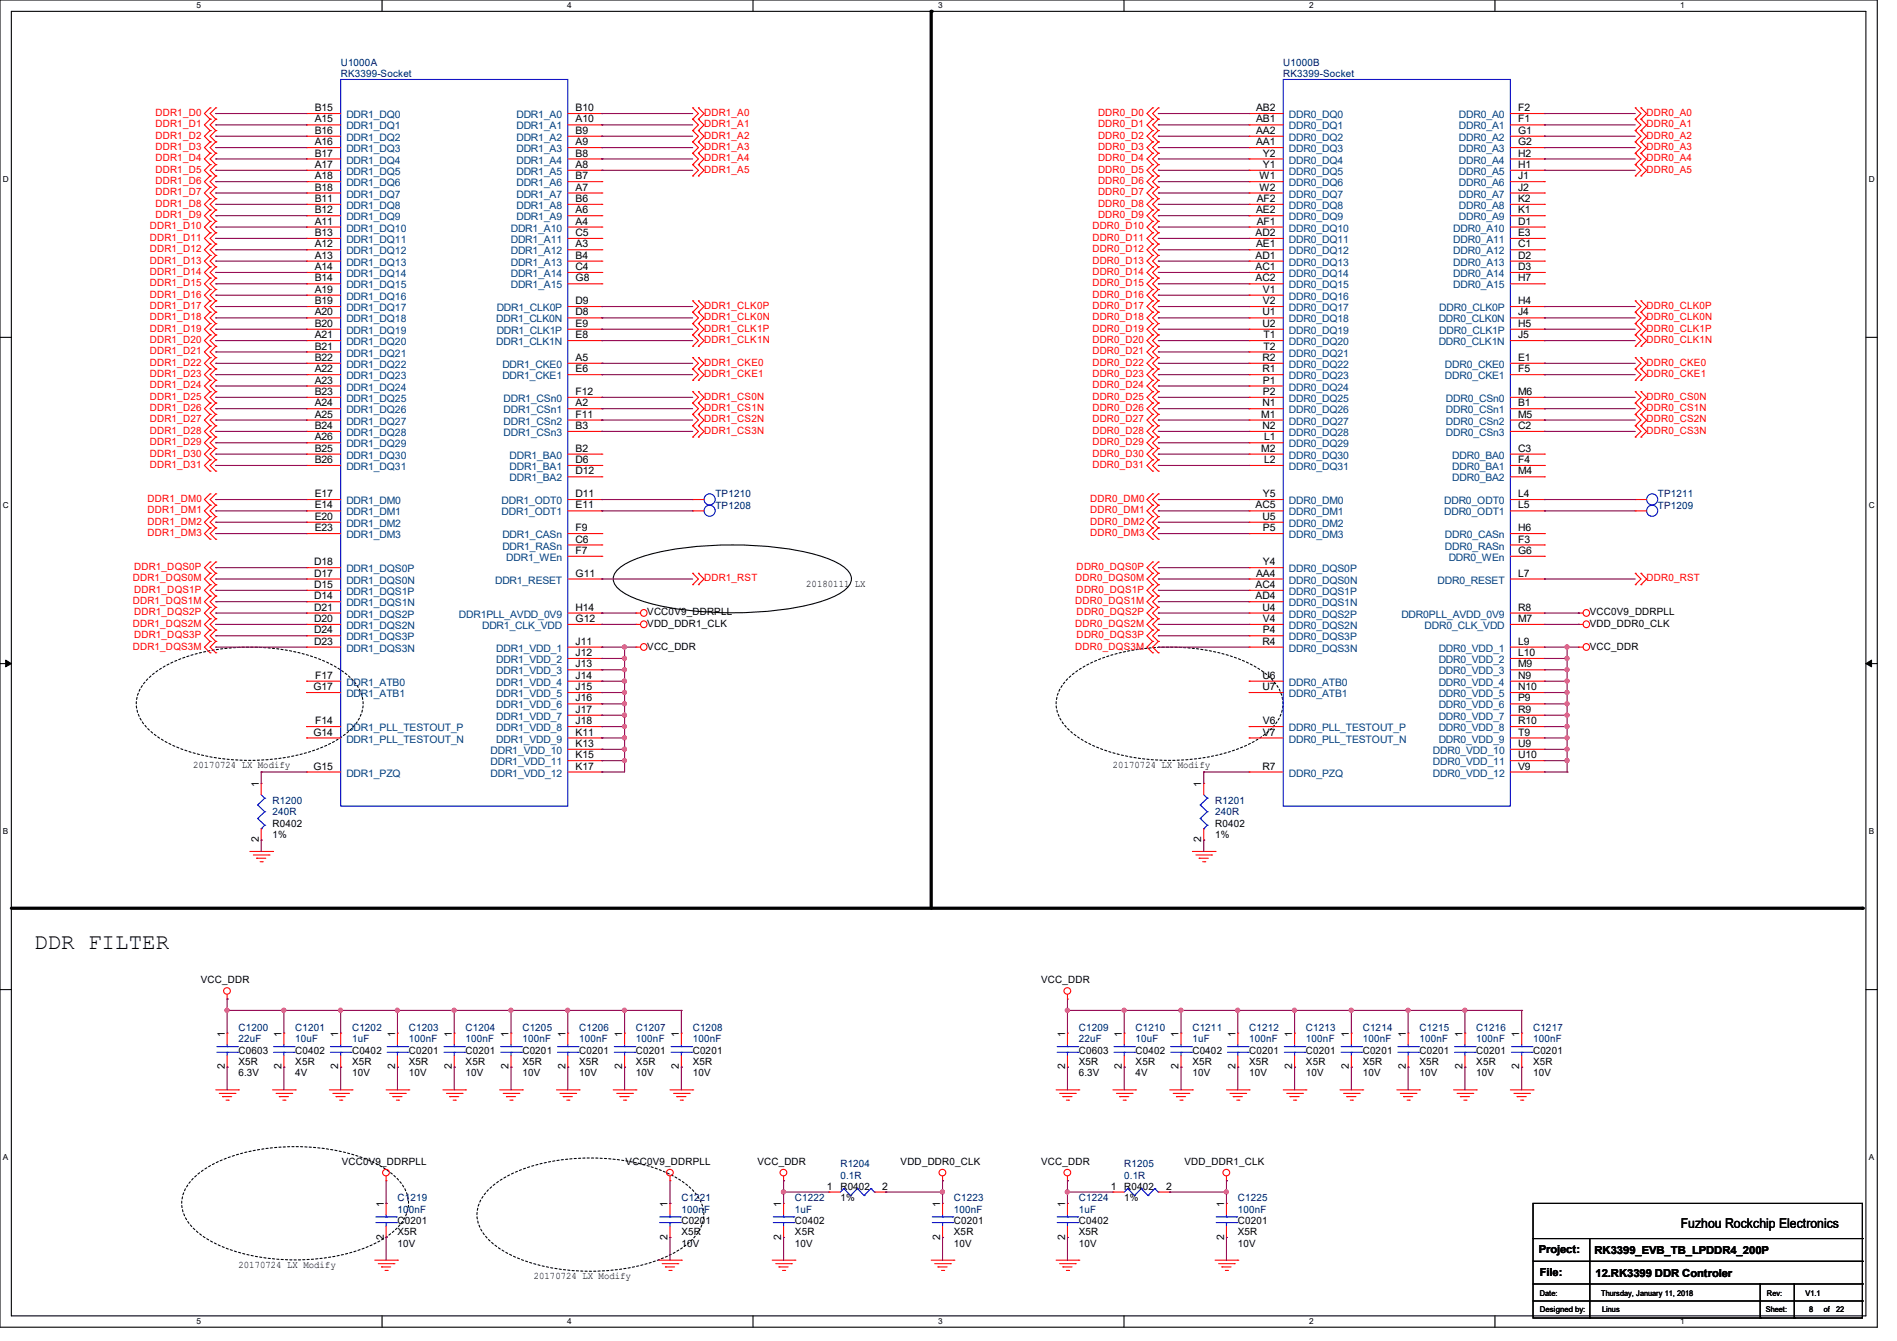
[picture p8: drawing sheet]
<svg xmlns="http://www.w3.org/2000/svg" width="297mm" height="210mm" viewBox="0 0 297 210" stroke-linecap="round" stroke-linejoin="round" font-family="sans-serif">
<defs><g id="words">
<text font-size="3.5" x="5.3" y="148.5">DDR FILTER</text>
<text font-size="2.1" x="263.1" y="192.4">Fuzhou Rockchip Electronics</text>
<g font-size="1.7">
<text x="240.9" y="196.3">Project:</text>
<text x="249.6" y="196.5">RK3399_EVB_TB_LPDDR4_200P</text>
<text x="241.1" y="199.9">File:</text>
<text x="249.8" y="200">12.RK3399 DDR Controler</text>
</g>
<g font-size="1.6" fill="#000080">
<text x="53.3" y="10.3">U1000A</text>
<text x="200.9" y="10.3">U1000B</text>
<text x="53.3" y="12.1">RK3399-Socket</text>
<text x="200.9" y="12.1">RK3399-Socket</text>
<text x="112" y="77.9">TP1210</text>
<text x="259.6" y="77.9">TP1211</text>
<text x="112" y="79.7">TP1208</text>
<text x="259.6" y="79.7">TP1209</text>
<text x="42.7" y="125.9">R1200</text>
<text x="190.2" y="125.9">R1201</text>
<text x="42.7" y="127.7">240R</text>
<text x="190.2" y="127.7">240R</text>
<text x="37.3" y="161.5">C1200</text>
<text x="46.2" y="161.5">C1201</text>
<text x="55.1" y="161.5">C1202</text>
<text x="64" y="161.5">C1203</text>
<text x="72.9" y="161.5">C1204</text>
<text x="81.8" y="161.5">C1205</text>
<text x="90.7" y="161.5">C1206</text>
<text x="99.6" y="161.5">C1207</text>
<text x="108.5" y="161.5">C1208</text>
<text x="168.9" y="161.5">C1209</text>
<text x="177.8" y="161.5">C1210</text>
<text x="186.7" y="161.5">C1211</text>
<text x="195.6" y="161.5">C1212</text>
<text x="204.5" y="161.5">C1213</text>
<text x="213.4" y="161.5">C1214</text>
<text x="222.2" y="161.5">C1215</text>
<text x="231.1" y="161.5">C1216</text>
<text x="240" y="161.5">C1217</text>
<text x="37.3" y="163.2">22uF</text>
<text x="46.2" y="163.2">10uF</text>
<text x="55.1" y="163.2">1uF</text>
<text x="64" y="163.2">100nF</text>
<text x="72.9" y="163.2">100nF</text>
<text x="81.8" y="163.2">100nF</text>
<text x="90.7" y="163.2">100nF</text>
<text x="99.6" y="163.2">100nF</text>
<text x="108.5" y="163.2">100nF</text>
<text x="168.9" y="163.2">22uF</text>
<text x="177.8" y="163.2">10uF</text>
<text x="186.7" y="163.2">1uF</text>
<text x="195.6" y="163.2">100nF</text>
<text x="204.5" y="163.2">100nF</text>
<text x="213.4" y="163.2">100nF</text>
<text x="222.2" y="163.2">100nF</text>
<text x="231.1" y="163.2">100nF</text>
<text x="240" y="163.2">100nF</text>
<text x="131.6" y="182.8">R1204</text>
<text x="131.6" y="184.6">0.1R</text>
<text x="176" y="182.8">R1205</text>
<text x="176" y="184.6">0.1R</text>
<text x="62.2" y="188.1">C1219</text>
<text x="62.2" y="189.9">100nF</text>
<text x="106.7" y="188.1">C1221</text>
<text x="106.7" y="189.9">100nF</text>
<text x="124.5" y="188.1">C1222</text>
<text x="124.5" y="189.9">1uF</text>
<text x="149.4" y="188.1">C1223</text>
<text x="149.4" y="189.9">100nF</text>
<text x="168.9" y="188.1">C1224</text>
<text x="168.9" y="189.9">1uF</text>
<text x="193.8" y="188.1">C1225</text>
<text x="193.8" y="189.9">100nF</text>
</g>
<g font-size="1.6">
<text x="49.3" y="17.4">B15</text>
<text x="90.1" y="17.4">B10</text>
<text x="196.7" y="17.4">AB2</text>
<text x="237.7" y="17.4">F2</text>
<text x="49.3" y="19.2">A15</text>
<text x="49.3" y="22.7">A16</text>
<text x="49.3" y="21">B16</text>
<text x="90.1" y="22.7">A9</text>
<text x="90.1" y="21">B9</text>
<text x="90.1" y="19.2">A10</text>
<text x="196.7" y="19.2">AB1</text>
<text x="196.7" y="21">AA2</text>
<text x="196.7" y="22.7">AA1</text>
<text x="237.7" y="19.2">F1</text>
<text x="237.7" y="21">G1</text>
<text x="237.7" y="22.7">G2</text>
<text x="49.3" y="26.3">A17</text>
<text x="49.3" y="28.1">A18</text>
<text x="49.3" y="29.8">B18</text>
<text x="49.3" y="24.5">B17</text>
<text x="90.1" y="29.8">A7</text>
<text x="90.1" y="28.1">B7</text>
<text x="90.1" y="24.5">B8</text>
<text x="90.1" y="26.3">A8</text>
<text x="197.2" y="28.1">W1</text>
<text x="197.2" y="29.8">W2</text>
<text x="197.7" y="24.5">Y2</text>
<text x="197.7" y="26.3">Y1</text>
<text x="237.7" y="24.5">H2</text>
<text x="237.7" y="26.3">H1</text>
<text x="237.7" y="28.1">J1</text>
<text x="237.7" y="29.8">J2</text>
<text x="49.3" y="35.2">A11</text>
<text x="49.3" y="33.4">B12</text>
<text x="49.3" y="31.6">B11</text>
<text x="90.1" y="35.2">A4</text>
<text x="90.1" y="31.6">B6</text>
<text x="90.1" y="33.4">A6</text>
<text x="196.7" y="33.4">AE2</text>
<text x="196.8" y="31.6">AF2</text>
<text x="196.8" y="35.2">AF1</text>
<text x="237.7" y="31.6">K2</text>
<text x="237.7" y="33.4">K1</text>
<text x="237.7" y="35.2">D1</text>
<text x="49.3" y="37">B13</text>
<text x="49.3" y="40.5">A13</text>
<text x="49.3" y="38.7">A12</text>
<text x="90.1" y="37">C5</text>
<text x="90.1" y="38.7">A3</text>
<text x="90.1" y="40.5">B4</text>
<text x="196.6" y="37">AD2</text>
<text x="196.6" y="40.5">AD1</text>
<text x="196.7" y="38.7">AE1</text>
<text x="237.7" y="37">E3</text>
<text x="237.7" y="38.7">C1</text>
<text x="237.7" y="40.5">D2</text>
<text x="49.3" y="47.6">B19</text>
<text x="49.3" y="42.3">A14</text>
<text x="49.3" y="45.8">A19</text>
<text x="49.3" y="44.1">B14</text>
<text x="90.1" y="47.6">D9</text>
<text x="90.1" y="42.3">C4</text>
<text x="90.1" y="44.1">G8</text>
<text x="196.6" y="42.3">AC1</text>
<text x="196.6" y="44.1">AC2</text>
<text x="197.7" y="45.8">V1</text>
<text x="197.7" y="47.6">V2</text>
<text x="237.7" y="47.6">H4</text>
<text x="237.7" y="42.3">D3</text>
<text x="237.7" y="44.1">H7</text>
<text x="49.3" y="49.4">A20</text>
<text x="49.3" y="53">A21</text>
<text x="49.3" y="51.2">B20</text>
<text x="90.1" y="49.4">D8</text>
<text x="90.1" y="51.2">E9</text>
<text x="90.1" y="53">E8</text>
<text x="197.7" y="49.4">U1</text>
<text x="197.7" y="51.2">U2</text>
<text x="197.8" y="53">T1</text>
<text x="237.7" y="49.4">J4</text>
<text x="237.7" y="51.2">H5</text>
<text x="237.7" y="53">J5</text>
<text x="49.3" y="58.3">A22</text>
<text x="49.3" y="54.7">B21</text>
<text x="49.3" y="56.5">B22</text>
<text x="90.1" y="56.5">A5</text>
<text x="90.1" y="58.3">E6</text>
<text x="197.7" y="56.5">R2</text>
<text x="197.7" y="58.3">R1</text>
<text x="197.8" y="54.7">T2</text>
<text x="237.7" y="56.5">E1</text>
<text x="237.7" y="58.3">F5</text>
<text x="49.3" y="60.1">A23</text>
<text x="49.3" y="65.4">A25</text>
<text x="49.3" y="61.8">B23</text>
<text x="49.3" y="63.6">A24</text>
<text x="90.1" y="63.6">A2</text>
<text x="90.1" y="61.8">F12</text>
<text x="90.1" y="65.4">F11</text>
<text x="197.5" y="65.4">M1</text>
<text x="197.7" y="63.6">N1</text>
<text x="197.7" y="60.1">P1</text>
<text x="197.7" y="61.8">P2</text>
<text x="237.7" y="61.8">M6</text>
<text x="237.7" y="63.6">B1</text>
<text x="237.7" y="65.4">M5</text>
<text x="49.3" y="70.7">B25</text>
<text x="49.3" y="69">A26</text>
<text x="49.3" y="67.2">B24</text>
<text x="90.1" y="70.7">B2</text>
<text x="90.1" y="67.2">B3</text>
<text x="197.5" y="70.7">M2</text>
<text x="197.7" y="67.2">N2</text>
<text x="197.9" y="69">L1</text>
<text x="237.7" y="70.7">C3</text>
<text x="237.7" y="67.2">C2</text>
<text x="49.3" y="77.9">E17</text>
<text x="49.3" y="72.5">B26</text>
<text x="90.1" y="72.5">D6</text>
<text x="90.1" y="74.3">D12</text>
<text x="90.1" y="77.9">D11</text>
<text x="197.7" y="77.9">Y5</text>
<text x="197.9" y="72.5">L2</text>
<text x="237.7" y="72.5">F4</text>
<text x="237.7" y="74.3">M4</text>
<text x="237.7" y="77.9">L4</text>
<text x="49.3" y="81.4">E20</text>
<text x="49.3" y="79.6">E14</text>
<text x="49.3" y="83.2">E23</text>
<text x="90.1" y="83.2">F9</text>
<text x="90.1" y="79.6">E11</text>
<text x="196.6" y="79.6">AC5</text>
<text x="197.7" y="81.4">U5</text>
<text x="197.7" y="83.2">P5</text>
<text x="237.7" y="83.2">H6</text>
<text x="237.7" y="79.6">L5</text>
<text x="49.2" y="88.5">D18</text>
<text x="90.1" y="85">C6</text>
<text x="90.1" y="86.7">F7</text>
<text x="197.7" y="88.5">Y4</text>
<text x="237.7" y="85">F3</text>
<text x="237.7" y="86.7">G6</text>
<text x="49.2" y="95.6">D21</text>
<text x="49.2" y="90.3">D17</text>
<text x="49.2" y="93.9">D14</text>
<text x="49.2" y="92.1">D15</text>
<text x="90.1" y="90.3">G11</text>
<text x="90.1" y="95.6">H14</text>
<text x="126.2" y="91.9">20180111 LX</text>
<text x="196.6" y="92.1">AC4</text>
<text x="196.6" y="93.9">AD4</text>
<text x="196.7" y="90.3">AA4</text>
<text x="197.7" y="95.6">U4</text>
<text x="237.7" y="90.3">L7</text>
<text x="237.7" y="95.6">R8</text>
<text x="49.2" y="97.4">D20</text>
<text x="49.2" y="101">D23</text>
<text x="49.2" y="99.2">D24</text>
<text x="90.1" y="97.4">G12</text>
<text x="90.1" y="101">J11</text>
<text x="101.3" y="101.7">VCC_DDR</text>
<text x="101.3" y="96.4">VCC0V9_DDRPLL</text>
<text x="101.3" y="98.2">VDD_DDR1_CLK</text>
<text x="197.7" y="101">R4</text>
<text x="197.7" y="97.4">V4</text>
<text x="197.7" y="99.2">P4</text>
<text x="237.7" y="97.4">M7</text>
<text x="237.7" y="101">L9</text>
<text x="248.9" y="101.7">VCC_DDR</text>
<text x="248.9" y="96.4">VCC0V9_DDRPLL</text>
<text x="248.9" y="98.2">VDD_DDR0_CLK</text>
<text x="49.4" y="106.3">F17</text>
<text x="90.1" y="102.7">J12</text>
<text x="90.1" y="104.5">J13</text>
<text x="90.1" y="106.3">J14</text>
<text x="197.7" y="106.3">U6</text>
<text x="237.7" y="102.7">L10</text>
<text x="237.7" y="104.5">M9</text>
<text x="237.7" y="106.3">N9</text>
<text x="49.1" y="108.1">G17</text>
<text x="49.4" y="113.4">F14</text>
<text x="90.1" y="109.9">J16</text>
<text x="90.1" y="108.1">J15</text>
<text x="90.1" y="111.6">J17</text>
<text x="90.1" y="113.4">J18</text>
<text x="197.7" y="108.1">U7</text>
<text x="197.7" y="113.4">V6</text>
<text x="237.7" y="108.1">N10</text>
<text x="237.7" y="109.9">P9</text>
<text x="237.7" y="111.6">R9</text>
<text x="237.7" y="113.4">R10</text>
<text x="49.1" y="115.2">G14</text>
<text x="90.1" y="115.2">K11</text>
<text x="90.1" y="117">K13</text>
<text x="90.1" y="118.7">K15</text>
<text x="197.7" y="115.2">V7</text>
<text x="237.7" y="115.2">T9</text>
<text x="237.7" y="117">U9</text>
<text x="237.7" y="118.7">U10</text>
<text x="30.2" y="120.4">20170724 LX Modify</text>
<text x="40.5" y="123.2" transform="rotate(-90 40.5 123.2)">1</text>
<text x="49.1" y="120.5">G15</text>
<text x="90.1" y="120.5">K17</text>
<text x="174.2" y="120.4">20170724 LX Modify</text>
<text x="188.1" y="123.2" transform="rotate(-90 188.1 123.2)">1</text>
<text x="197.7" y="120.5">R7</text>
<text x="237.7" y="120.5">V9</text>
<text x="40.5" y="131.9" transform="rotate(-90 40.5 131.9)">2</text>
<text x="42.7" y="129.5">R0402</text>
<text x="42.7" y="131.2">1%</text>
<text x="188.1" y="131.9" transform="rotate(-90 188.1 131.9)">2</text>
<text x="190.2" y="129.5">R0402</text>
<text x="190.2" y="131.2">1%</text>
<text x="31.5" y="154">VCC_DDR</text>
<text x="163" y="154">VCC_DDR</text>
<text x="35.2" y="167.5" transform="rotate(-90 35.2 167.5)">2</text>
<text x="35.2" y="162.3" transform="rotate(-90 35.2 162.3)">1</text>
<text x="37.3" y="165">C0603</text>
<text x="37.3" y="166.8">X5R</text>
<text x="44.1" y="167.5" transform="rotate(-90 44.1 167.5)">2</text>
<text x="44.1" y="162.3" transform="rotate(-90 44.1 162.3)">1</text>
<text x="46.2" y="165">C0402</text>
<text x="46.2" y="166.8">X5R</text>
<text x="53" y="167.5" transform="rotate(-90 53 167.5)">2</text>
<text x="53" y="162.3" transform="rotate(-90 53 162.3)">1</text>
<text x="55.1" y="165">C0402</text>
<text x="55.1" y="166.8">X5R</text>
<text x="61.8" y="167.5" transform="rotate(-90 61.8 167.5)">2</text>
<text x="61.8" y="162.3" transform="rotate(-90 61.8 162.3)">1</text>
<text x="64" y="165">C0201</text>
<text x="64" y="166.8">X5R</text>
<text x="70.7" y="167.5" transform="rotate(-90 70.7 167.5)">2</text>
<text x="70.7" y="162.3" transform="rotate(-90 70.7 162.3)">1</text>
<text x="72.9" y="165">C0201</text>
<text x="72.9" y="166.8">X5R</text>
<text x="79.6" y="167.5" transform="rotate(-90 79.6 167.5)">2</text>
<text x="79.6" y="162.3" transform="rotate(-90 79.6 162.3)">1</text>
<text x="81.8" y="165">C0201</text>
<text x="81.8" y="166.8">X5R</text>
<text x="88.5" y="167.5" transform="rotate(-90 88.5 167.5)">2</text>
<text x="88.5" y="162.3" transform="rotate(-90 88.5 162.3)">1</text>
<text x="90.7" y="165">C0201</text>
<text x="90.7" y="166.8">X5R</text>
<text x="97.4" y="167.5" transform="rotate(-90 97.4 167.5)">2</text>
<text x="97.4" y="162.3" transform="rotate(-90 97.4 162.3)">1</text>
<text x="99.6" y="165">C0201</text>
<text x="99.6" y="166.8">X5R</text>
<text x="106.3" y="167.5" transform="rotate(-90 106.3 167.5)">2</text>
<text x="106.3" y="162.3" transform="rotate(-90 106.3 162.3)">1</text>
<text x="108.5" y="165">C0201</text>
<text x="108.5" y="166.8">X5R</text>
<text x="166.8" y="167.5" transform="rotate(-90 166.8 167.5)">2</text>
<text x="166.8" y="162.3" transform="rotate(-90 166.8 162.3)">1</text>
<text x="168.9" y="165">C0603</text>
<text x="168.9" y="166.8">X5R</text>
<text x="175.6" y="167.5" transform="rotate(-90 175.6 167.5)">2</text>
<text x="175.6" y="162.3" transform="rotate(-90 175.6 162.3)">1</text>
<text x="177.8" y="165">C0402</text>
<text x="177.8" y="166.8">X5R</text>
<text x="184.5" y="167.5" transform="rotate(-90 184.5 167.5)">2</text>
<text x="184.5" y="162.3" transform="rotate(-90 184.5 162.3)">1</text>
<text x="186.7" y="165">C0402</text>
<text x="186.7" y="166.8">X5R</text>
<text x="193.4" y="167.5" transform="rotate(-90 193.4 167.5)">2</text>
<text x="193.4" y="162.3" transform="rotate(-90 193.4 162.3)">1</text>
<text x="195.6" y="165">C0201</text>
<text x="195.6" y="166.8">X5R</text>
<text x="202.3" y="167.5" transform="rotate(-90 202.3 167.5)">2</text>
<text x="202.3" y="162.3" transform="rotate(-90 202.3 162.3)">1</text>
<text x="204.5" y="165">C0201</text>
<text x="204.5" y="166.8">X5R</text>
<text x="211.2" y="167.5" transform="rotate(-90 211.2 167.5)">2</text>
<text x="211.2" y="162.3" transform="rotate(-90 211.2 162.3)">1</text>
<text x="213.4" y="165">C0201</text>
<text x="213.4" y="166.8">X5R</text>
<text x="220.1" y="167.5" transform="rotate(-90 220.1 167.5)">2</text>
<text x="220.1" y="162.3" transform="rotate(-90 220.1 162.3)">1</text>
<text x="222.2" y="165">C0201</text>
<text x="222.2" y="166.8">X5R</text>
<text x="229" y="167.5" transform="rotate(-90 229 167.5)">2</text>
<text x="229" y="162.3" transform="rotate(-90 229 162.3)">1</text>
<text x="231.1" y="165">C0201</text>
<text x="231.1" y="166.8">X5R</text>
<text x="237.9" y="167.5" transform="rotate(-90 237.9 167.5)">2</text>
<text x="237.9" y="162.3" transform="rotate(-90 237.9 162.3)">1</text>
<text x="240" y="165">C0201</text>
<text x="240" y="166.8">X5R</text>
<text x="37.3" y="168.6">6.3V</text>
<text x="46.2" y="168.6">4V</text>
<text x="55.1" y="168.6">10V</text>
<text x="64" y="168.6">10V</text>
<text x="72.9" y="168.6">10V</text>
<text x="81.8" y="168.6">10V</text>
<text x="90.7" y="168.6">10V</text>
<text x="99.6" y="168.6">10V</text>
<text x="108.5" y="168.6">10V</text>
<text x="168.9" y="168.6">6.3V</text>
<text x="177.8" y="168.6">4V</text>
<text x="186.7" y="168.6">10V</text>
<text x="195.6" y="168.6">10V</text>
<text x="204.5" y="168.6">10V</text>
<text x="213.4" y="168.6">10V</text>
<text x="222.2" y="168.6">10V</text>
<text x="231.1" y="168.6">10V</text>
<text x="240" y="168.6">10V</text>
<text x="53.5" y="182.5">VCC0V9_DDRPLL</text>
<text x="98" y="182.5">VCC0V9_DDRPLL</text>
<text x="118.6" y="182.5">VCC_DDR</text>
<text x="141" y="182.5">VDD_DDR0_CLK</text>
<text x="163" y="182.5">VCC_DDR</text>
<text x="185.5" y="182.5">VDD_DDR1_CLK</text>
<text x="60.1" y="189" transform="rotate(-90 60.1 189)">1</text>
<text x="62.2" y="191.7">C0201</text>
<text x="104.5" y="189" transform="rotate(-90 104.5 189)">1</text>
<text x="106.7" y="191.7">C0201</text>
<text x="122.3" y="189" transform="rotate(-90 122.3 189)">1</text>
<text x="124.5" y="191.7">C0402</text>
<text x="129.5" y="186.3">1</text>
<text x="131.6" y="186.3">R0402</text>
<text x="131.6" y="188.1">1%</text>
<text x="138.1" y="186.3">2</text>
<text x="147.2" y="189" transform="rotate(-90 147.2 189)">1</text>
<text x="149.4" y="191.7">C0201</text>
<text x="166.8" y="189" transform="rotate(-90 166.8 189)">1</text>
<text x="168.9" y="191.7">C0402</text>
<text x="173.9" y="186.3">1</text>
<text x="176" y="186.3">R0402</text>
<text x="176" y="188.1">1%</text>
<text x="182.6" y="186.3">2</text>
<text x="191.6" y="189" transform="rotate(-90 191.6 189)">1</text>
<text x="193.8" y="191.7">C0201</text>
<text x="60.1" y="194.1" transform="rotate(-90 60.1 194.1)">2</text>
<text x="62.2" y="193.5">X5R</text>
<text x="62.2" y="195.2">10V</text>
<text x="104.5" y="194.1" transform="rotate(-90 104.5 194.1)">2</text>
<text x="106.7" y="193.5">X5R</text>
<text x="106.7" y="195.2">10V</text>
<text x="122.3" y="194.1" transform="rotate(-90 122.3 194.1)">2</text>
<text x="124.5" y="193.5">X5R</text>
<text x="124.5" y="195.2">10V</text>
<text x="147.2" y="194.1" transform="rotate(-90 147.2 194.1)">2</text>
<text x="149.4" y="193.5">X5R</text>
<text x="149.4" y="195.2">10V</text>
<text x="166.8" y="194.1" transform="rotate(-90 166.8 194.1)">2</text>
<text x="168.9" y="193.5">X5R</text>
<text x="168.9" y="195.2">10V</text>
<text x="191.6" y="194.1" transform="rotate(-90 191.6 194.1)">2</text>
<text x="193.8" y="193.5">X5R</text>
<text x="193.8" y="195.2">10V</text>
<text x="37.3" y="198.6">20170724 LX Modify</text>
<text x="83.6" y="200.4">20170724 LX Modify</text>
</g>
<g font-size="1.6" fill="#f00">
<text x="24.3" y="23.5">DDR1_D3</text>
<text x="24.3" y="21.7">DDR1_D2</text>
<text x="24.3" y="19.9">DDR1_D1</text>
<text x="24.3" y="18.2">DDR1_D0</text>
<text x="110.2" y="18.2">DDR1_A0</text>
<text x="110.2" y="23.5">DDR1_A3</text>
<text x="110.2" y="21.7">DDR1_A2</text>
<text x="110.2" y="19.9">DDR1_A1</text>
<text x="171.9" y="23.5">DDR0_D3</text>
<text x="171.9" y="21.7">DDR0_D2</text>
<text x="171.9" y="19.9">DDR0_D1</text>
<text x="171.9" y="18.2">DDR0_D0</text>
<text x="257.8" y="18.2">DDR0_A0</text>
<text x="257.8" y="19.9">DDR0_A1</text>
<text x="257.8" y="21.7">DDR0_A2</text>
<text x="257.8" y="23.5">DDR0_A3</text>
<text x="24.3" y="28.8">DDR1_D6</text>
<text x="24.3" y="27.1">DDR1_D5</text>
<text x="24.3" y="25.3">DDR1_D4</text>
<text x="110.2" y="25.3">DDR1_A4</text>
<text x="110.2" y="27.1">DDR1_A5</text>
<text x="171.9" y="28.8">DDR0_D6</text>
<text x="171.9" y="27.1">DDR0_D5</text>
<text x="171.9" y="25.3">DDR0_D4</text>
<text x="257.8" y="25.3">DDR0_A4</text>
<text x="257.8" y="27.1">DDR0_A5</text>
<text x="23.5" y="35.9">DDR1_D10</text>
<text x="24.3" y="34.2">DDR1_D9</text>
<text x="24.3" y="32.4">DDR1_D8</text>
<text x="24.3" y="30.6">DDR1_D7</text>
<text x="171" y="35.9">DDR0_D10</text>
<text x="171.9" y="34.2">DDR0_D9</text>
<text x="171.9" y="32.4">DDR0_D8</text>
<text x="171.9" y="30.6">DDR0_D7</text>
<text x="23.5" y="41.3">DDR1_D13</text>
<text x="23.5" y="39.5">DDR1_D12</text>
<text x="23.5" y="37.7">DDR1_D11</text>
<text x="171" y="41.3">DDR0_D13</text>
<text x="171" y="39.5">DDR0_D12</text>
<text x="171" y="37.7">DDR0_D11</text>
<text x="23.5" y="46.6">DDR1_D16</text>
<text x="23.5" y="44.8">DDR1_D15</text>
<text x="23.5" y="43.1">DDR1_D14</text>
<text x="171" y="46.6">DDR0_D16</text>
<text x="171" y="44.8">DDR0_D15</text>
<text x="171" y="43.1">DDR0_D14</text>
<text x="23.5" y="53.7">DDR1_D20</text>
<text x="23.5" y="51.9">DDR1_D19</text>
<text x="23.5" y="50.2">DDR1_D18</text>
<text x="23.5" y="48.4">DDR1_D17</text>
<text x="110.2" y="48.4">DDR1_CLK0P</text>
<text x="110.2" y="50.2">DDR1_CLK0N</text>
<text x="110.2" y="51.9">DDR1_CLK1P</text>
<text x="110.2" y="53.7">DDR1_CLK1N</text>
<text x="171" y="53.7">DDR0_D20</text>
<text x="171" y="51.9">DDR0_D19</text>
<text x="171" y="50.2">DDR0_D18</text>
<text x="171" y="48.4">DDR0_D17</text>
<text x="257.8" y="48.4">DDR0_CLK0P</text>
<text x="257.8" y="50.2">DDR0_CLK0N</text>
<text x="257.8" y="51.9">DDR0_CLK1P</text>
<text x="257.8" y="53.7">DDR0_CLK1N</text>
<text x="23.5" y="59.1">DDR1_D23</text>
<text x="23.5" y="57.3">DDR1_D22</text>
<text x="23.5" y="55.5">DDR1_D21</text>
<text x="110.2" y="57.3">DDR1_CKE0</text>
<text x="110.2" y="59.1">DDR1_CKE1</text>
<text x="171" y="59.1">DDR0_D23</text>
<text x="171" y="57.3">DDR0_D22</text>
<text x="171" y="55.5">DDR0_D21</text>
<text x="257.8" y="57.3">DDR0_CKE0</text>
<text x="257.8" y="59.1">DDR0_CKE1</text>
<text x="23.5" y="64.4">DDR1_D26</text>
<text x="23.5" y="62.6">DDR1_D25</text>
<text x="23.5" y="60.8">DDR1_D24</text>
<text x="110.2" y="62.6">DDR1_CS0N</text>
<text x="110.2" y="64.4">DDR1_CS1N</text>
<text x="171" y="64.4">DDR0_D26</text>
<text x="171" y="62.6">DDR0_D25</text>
<text x="171" y="60.8">DDR0_D24</text>
<text x="257.8" y="62.6">DDR0_CS0N</text>
<text x="257.8" y="64.4">DDR0_CS1N</text>
<text x="23.5" y="71.5">DDR1_D30</text>
<text x="23.5" y="69.7">DDR1_D29</text>
<text x="23.5" y="67.9">DDR1_D28</text>
<text x="23.5" y="66.2">DDR1_D27</text>
<text x="110.2" y="66.2">DDR1_CS2N</text>
<text x="110.2" y="67.9">DDR1_CS3N</text>
<text x="171" y="71.5">DDR0_D30</text>
<text x="171" y="69.7">DDR0_D29</text>
<text x="171" y="67.9">DDR0_D28</text>
<text x="171" y="66.2">DDR0_D27</text>
<text x="257.8" y="66.2">DDR0_CS2N</text>
<text x="257.8" y="67.9">DDR0_CS3N</text>
<text x="23.5" y="73.3">DDR1_D31</text>
<text x="171" y="73.3">DDR0_D31</text>
<text x="23.1" y="78.6">DDR1_DM0</text>
<text x="23.1" y="80.4">DDR1_DM1</text>
<text x="23.1" y="82.2">DDR1_DM2</text>
<text x="23.1" y="83.9">DDR1_DM3</text>
<text x="170.7" y="78.6">DDR0_DM0</text>
<text x="170.7" y="80.4">DDR0_DM1</text>
<text x="170.7" y="82.2">DDR0_DM2</text>
<text x="170.7" y="83.9">DDR0_DM3</text>
<text x="21" y="89.3">DDR1_DQS0P</text>
<text x="168.6" y="89.3">DDR0_DQS0P</text>
<text x="20.8" y="94.6">DDR1_DQS1M</text>
<text x="20.8" y="91.1">DDR1_DQS0M</text>
<text x="21" y="92.8">DDR1_DQS1P</text>
<text x="110.2" y="91.1">DDR1_RST</text>
<text x="168.4" y="94.6">DDR0_DQS1M</text>
<text x="168.4" y="91.1">DDR0_DQS0M</text>
<text x="168.6" y="92.8">DDR0_DQS1P</text>
<text x="257.8" y="91.1">DDR0_RST</text>
<text x="20.8" y="101.7">DDR1_DQS3M</text>
<text x="20.8" y="98.2">DDR1_DQS2M</text>
<text x="21" y="99.9">DDR1_DQS3P</text>
<text x="21" y="96.4">DDR1_DQS2P</text>
<text x="168.4" y="101.7">DDR0_DQS3M</text>
<text x="168.4" y="98.2">DDR0_DQS2M</text>
<text x="168.6" y="99.9">DDR0_DQS3P</text>
<text x="168.6" y="96.4">DDR0_DQS2P</text>
</g>
<g font-size="1.6" fill="#004080">
<text x="54.2" y="20.3">DDR1_DQ1</text>
<text x="54.2" y="23.8">DDR1_DQ3</text>
<text x="54.2" y="18.5">DDR1_DQ0</text>
<text x="54.2" y="22.1">DDR1_DQ2</text>
<text x="80.9" y="23.8">DDR1_A3</text>
<text x="80.9" y="18.5">DDR1_A0</text>
<text x="80.9" y="22.1">DDR1_A2</text>
<text x="80.9" y="20.3">DDR1_A1</text>
<text x="201.8" y="18.5">DDR0_DQ0</text>
<text x="201.8" y="20.3">DDR0_DQ1</text>
<text x="201.8" y="22.1">DDR0_DQ2</text>
<text x="201.8" y="23.8">DDR0_DQ3</text>
<text x="228.4" y="18.5">DDR0_A0</text>
<text x="228.4" y="20.3">DDR0_A1</text>
<text x="228.4" y="22.1">DDR0_A2</text>
<text x="228.4" y="23.8">DDR0_A3</text>
<text x="54.2" y="27.4">DDR1_DQ5</text>
<text x="54.2" y="29.2">DDR1_DQ6</text>
<text x="54.2" y="25.6">DDR1_DQ4</text>
<text x="80.9" y="29.2">DDR1_A6</text>
<text x="80.9" y="25.6">DDR1_A4</text>
<text x="80.9" y="27.4">DDR1_A5</text>
<text x="201.8" y="25.6">DDR0_DQ4</text>
<text x="201.8" y="27.4">DDR0_DQ5</text>
<text x="201.8" y="29.2">DDR0_DQ6</text>
<text x="228.4" y="25.6">DDR0_A4</text>
<text x="228.4" y="27.4">DDR0_A5</text>
<text x="228.4" y="29.2">DDR0_A6</text>
<text x="54.2" y="34.5">DDR1_DQ9</text>
<text x="54.2" y="32.7">DDR1_DQ8</text>
<text x="54.2" y="30.9">DDR1_DQ7</text>
<text x="80.9" y="30.9">DDR1_A7</text>
<text x="80.9" y="32.7">DDR1_A8</text>
<text x="80.9" y="34.5">DDR1_A9</text>
<text x="201.8" y="30.9">DDR0_DQ7</text>
<text x="201.8" y="32.7">DDR0_DQ8</text>
<text x="201.8" y="34.5">DDR0_DQ9</text>
<text x="228.4" y="30.9">DDR0_A7</text>
<text x="228.4" y="32.7">DDR0_A8</text>
<text x="228.4" y="34.5">DDR0_A9</text>
<text x="54.2" y="36.3">DDR1_DQ10</text>
<text x="54.2" y="38.1">DDR1_DQ11</text>
<text x="54.2" y="41.6">DDR1_DQ13</text>
<text x="54.2" y="39.8">DDR1_DQ12</text>
<text x="80" y="36.3">DDR1_A10</text>
<text x="80" y="38.1">DDR1_A11</text>
<text x="80" y="39.8">DDR1_A12</text>
<text x="80" y="41.6">DDR1_A13</text>
<text x="201.8" y="36.3">DDR0_DQ10</text>
<text x="201.8" y="38.1">DDR0_DQ11</text>
<text x="201.8" y="39.8">DDR0_DQ12</text>
<text x="201.8" y="41.6">DDR0_DQ13</text>
<text x="227.5" y="36.3">DDR0_A10</text>
<text x="227.5" y="38.1">DDR0_A11</text>
<text x="227.5" y="39.8">DDR0_A12</text>
<text x="227.5" y="41.6">DDR0_A13</text>
<text x="54.2" y="43.4">DDR1_DQ14</text>
<text x="54.2" y="46.9">DDR1_DQ16</text>
<text x="54.2" y="45.2">DDR1_DQ15</text>
<text x="80" y="43.4">DDR1_A14</text>
<text x="80" y="45.2">DDR1_A15</text>
<text x="201.8" y="43.4">DDR0_DQ14</text>
<text x="201.8" y="45.2">DDR0_DQ15</text>
<text x="201.8" y="46.9">DDR0_DQ16</text>
<text x="227.5" y="43.4">DDR0_A14</text>
<text x="227.5" y="45.2">DDR0_A15</text>
<text x="54.2" y="50.5">DDR1_DQ18</text>
<text x="54.2" y="48.7">DDR1_DQ17</text>
<text x="54.2" y="52.3">DDR1_DQ19</text>
<text x="77.7" y="50.5">DDR1_CLK0N</text>
<text x="77.8" y="48.7">DDR1_CLK0P</text>
<text x="77.8" y="52.3">DDR1_CLK1P</text>
<text x="201.8" y="48.7">DDR0_DQ17</text>
<text x="201.8" y="50.5">DDR0_DQ18</text>
<text x="201.8" y="52.3">DDR0_DQ19</text>
<text x="225.3" y="50.5">DDR0_CLK0N</text>
<text x="225.3" y="48.7">DDR0_CLK0P</text>
<text x="225.3" y="52.3">DDR0_CLK1P</text>
<text x="54.2" y="54.1">DDR1_DQ20</text>
<text x="54.2" y="59.4">DDR1_DQ23</text>
<text x="54.2" y="55.8">DDR1_DQ21</text>
<text x="54.2" y="57.6">DDR1_DQ22</text>
<text x="77.7" y="54.1">DDR1_CLK1N</text>
<text x="78.7" y="57.6">DDR1_CKE0</text>
<text x="78.7" y="59.4">DDR1_CKE1</text>
<text x="201.8" y="54.1">DDR0_DQ20</text>
<text x="201.8" y="55.8">DDR0_DQ21</text>
<text x="201.8" y="57.6">DDR0_DQ22</text>
<text x="201.8" y="59.4">DDR0_DQ23</text>
<text x="225.3" y="54.1">DDR0_CLK1N</text>
<text x="226.2" y="57.6">DDR0_CKE0</text>
<text x="226.2" y="59.4">DDR0_CKE1</text>
<text x="54.2" y="61.2">DDR1_DQ24</text>
<text x="54.2" y="63">DDR1_DQ25</text>
<text x="54.2" y="64.7">DDR1_DQ26</text>
<text x="78.8" y="64.7">DDR1_CSn1</text>
<text x="78.8" y="63">DDR1_CSn0</text>
<text x="201.8" y="61.2">DDR0_DQ24</text>
<text x="201.8" y="63">DDR0_DQ25</text>
<text x="201.8" y="64.7">DDR0_DQ26</text>
<text x="226.4" y="63">DDR0_CSn0</text>
<text x="226.4" y="64.7">DDR0_CSn1</text>
<text x="54.2" y="66.5">DDR1_DQ27</text>
<text x="54.2" y="71.8">DDR1_DQ30</text>
<text x="54.2" y="70.1">DDR1_DQ29</text>
<text x="54.2" y="68.3">DDR1_DQ28</text>
<text x="78.8" y="66.5">DDR1_CSn2</text>
<text x="78.8" y="68.3">DDR1_CSn3</text>
<text x="79.8" y="71.8">DDR1_BA0</text>
<text x="201.8" y="66.5">DDR0_DQ27</text>
<text x="201.8" y="68.3">DDR0_DQ28</text>
<text x="201.8" y="70.1">DDR0_DQ29</text>
<text x="201.8" y="71.8">DDR0_DQ30</text>
<text x="226.4" y="66.5">DDR0_CSn2</text>
<text x="226.4" y="68.3">DDR0_CSn3</text>
<text x="227.4" y="71.8">DDR0_BA0</text>
<text x="54.2" y="73.6">DDR1_DQ31</text>
<text x="79.8" y="73.6">DDR1_BA1</text>
<text x="79.8" y="75.4">DDR1_BA2</text>
<text x="201.8" y="73.6">DDR0_DQ31</text>
<text x="227.4" y="73.6">DDR0_BA1</text>
<text x="227.4" y="75.4">DDR0_BA2</text>
<text x="54.2" y="82.5">DDR1_DM2</text>
<text x="54.2" y="79">DDR1_DM0</text>
<text x="54.2" y="80.7">DDR1_DM1</text>
<text x="78.5" y="80.7">DDR1_ODT1</text>
<text x="78.5" y="79">DDR1_ODT0</text>
<text x="201.8" y="79">DDR0_DM0</text>
<text x="201.8" y="80.7">DDR0_DM1</text>
<text x="201.8" y="82.5">DDR0_DM2</text>
<text x="226.1" y="79">DDR0_ODT0</text>
<text x="226.1" y="80.7">DDR0_ODT1</text>
<text x="54.2" y="84.3">DDR1_DM3</text>
<text x="54.2" y="89.6">DDR1_DQS0P</text>
<text x="78.7" y="84.3">DDR1_CASn</text>
<text x="78.7" y="86.1">DDR1_RASn</text>
<text x="79.2" y="87.8">DDR1_WEn</text>
<text x="201.8" y="89.6">DDR0_DQS0P</text>
<text x="201.8" y="84.3">DDR0_DM3</text>
<text x="226.2" y="84.3">DDR0_CASn</text>
<text x="226.2" y="86.1">DDR0_RASn</text>
<text x="226.8" y="87.8">DDR0_WEn</text>
<text x="54.2" y="91.4">DDR1_DQS0N</text>
<text x="54.2" y="95">DDR1_DQS1N</text>
<text x="54.2" y="93.2">DDR1_DQS1P</text>
<text x="77.5" y="91.4">DDR1_RESET</text>
<text x="201.8" y="91.4">DDR0_DQS0N</text>
<text x="201.8" y="93.2">DDR0_DQS1P</text>
<text x="201.8" y="95">DDR0_DQS1N</text>
<text x="225.1" y="91.4">DDR0_RESET</text>
<text x="54.2" y="98.5">DDR1_DQS2N</text>
<text x="54.2" y="96.7">DDR1_DQS2P</text>
<text x="54.2" y="100.3">DDR1_DQS3P</text>
<text x="71.8" y="96.7">DDR1PLL_AVDD_0V9</text>
<text x="75.5" y="98.5">DDR1_CLK_VDD</text>
<text x="201.8" y="96.7">DDR0_DQS2P</text>
<text x="201.8" y="98.5">DDR0_DQS2N</text>
<text x="201.8" y="100.3">DDR0_DQS3P</text>
<text x="219.4" y="96.7">DDR0PLL_AVDD_0V9</text>
<text x="223.1" y="98.5">DDR0_CLK_VDD</text>
<text x="54.2" y="102.1">DDR1_DQS3N</text>
<text x="54.2" y="107.4">DDR1_ATB0</text>
<text x="77.7" y="102.1">DDR1_VDD_1</text>
<text x="77.7" y="103.8">DDR1_VDD_2</text>
<text x="77.7" y="105.6">DDR1_VDD_3</text>
<text x="77.7" y="107.4">DDR1_VDD_4</text>
<text x="201.8" y="102.1">DDR0_DQS3N</text>
<text x="201.8" y="107.4">DDR0_ATB0</text>
<text x="225.3" y="102.1">DDR0_VDD_1</text>
<text x="225.3" y="103.8">DDR0_VDD_2</text>
<text x="225.3" y="105.6">DDR0_VDD_3</text>
<text x="225.3" y="107.4">DDR0_VDD_4</text>
<text x="54.2" y="109.2">DDR1_ATB1</text>
<text x="77.7" y="111">DDR1_VDD_6</text>
<text x="77.7" y="109.2">DDR1_VDD_5</text>
<text x="77.7" y="112.7">DDR1_VDD_7</text>
<text x="201.8" y="109.2">DDR0_ATB1</text>
<text x="225.3" y="109.2">DDR0_VDD_5</text>
<text x="225.3" y="111">DDR0_VDD_6</text>
<text x="225.3" y="112.7">DDR0_VDD_7</text>
<text x="54.2" y="116.3">DDR1_PLL_TESTOUT_N</text>
<text x="54.2" y="114.5">DDR1_PLL_TESTOUT_P</text>
<text x="76.8" y="118.1">DDR1_VDD_10</text>
<text x="76.8" y="119.8">DDR1_VDD_11</text>
<text x="77.7" y="114.5">DDR1_VDD_8</text>
<text x="77.7" y="116.3">DDR1_VDD_9</text>
<text x="201.8" y="116.3">DDR0_PLL_TESTOUT_N</text>
<text x="201.8" y="114.5">DDR0_PLL_TESTOUT_P</text>
<text x="224.4" y="118.1">DDR0_VDD_10</text>
<text x="224.4" y="119.8">DDR0_VDD_11</text>
<text x="225.3" y="114.5">DDR0_VDD_8</text>
<text x="225.3" y="116.3">DDR0_VDD_9</text>
<text x="54.2" y="121.6">DDR1_PZQ</text>
<text x="76.8" y="121.6">DDR1_VDD_12</text>
<text x="201.8" y="121.6">DDR0_PZQ</text>
<text x="224.4" y="121.6">DDR0_VDD_12</text>
</g>
<g font-size="1.3">
<text x="30.8" y="1.3">5</text>
<text x="88.8" y="1.3">4</text>
<text x="146.9" y="1.3">3</text>
<text x="205" y="1.3">2</text>
<text x="263.1" y="1.3">1</text>
<text x=".5" y="28.4">D</text>
<text x="292.6" y="28.4">D</text>
<text x=".5" y="79.5">C</text>
<text x="292.6" y="79.5">C</text>
<text x=".5" y="130.6">B</text>
<text x="292.6" y="130.6">B</text>
<text x=".5" y="181.7">A</text>
<text x="292.6" y="181.7">A</text>
<text x="30.8" y="207.4">5</text>
<text x="88.8" y="207.4">4</text>
<text x="146.9" y="207.4">3</text>
<text x="205" y="207.4">2</text>
<text x="263.1" y="207.4">1</text>
</g>
<g font-size="1.2">
<text x="241.1" y="202.9">Date:</text>
<text x="250.7" y="202.9">Thursday, January 11, 2018</text>
<text x="276.6" y="202.9">Rev:</text>
<text x="282.7" y="202.9">V1.1</text>
<text x="241.1" y="205.4">Designed by:</text>
<text x="250.9" y="205.4">Linus</text>
<text x="276.5" y="205.4">Sheet:</text>
<text x="283.2" y="205.4">8</text>
<text x="285.5" y="205.4">of</text>
<text x="287.5" y="205.4">22</text>
</g>
</g></defs>
<path d="M0 0h293.9v207.9h-293.9zM1.8 1.8h290.3v204.3h-290.3z" fill="none" stroke="#000" stroke-width=".17"/>
<g fill="#fff">
<path d="M30.8 .2h.7v1.4h-.7z"/>
<path d="M30.8 206.2h.7v1.4h-.7z"/>
</g>
<path d="M59.8 0v1.8M59.8 206.1v1.8" fill="none" stroke="#000" stroke-width=".17"/>
<g fill="#fff">
<path d="M88.8 .2h.7v1.4h-.7z"/>
<path d="M88.8 206.2h.7v1.4h-.7z"/>
</g>
<path d="M117.9 0v1.8M117.9 206.1v1.8" fill="none" stroke="#000" stroke-width=".17"/>
<g fill="#fff">
<path d="M146.9 .2h.7v1.4h-.7z"/>
<path d="M146.9 206.2h.7v1.4h-.7z"/>
</g>
<path d="M176 0v1.8M176 206.1v1.8" fill="none" stroke="#000" stroke-width=".17"/>
<g fill="#fff">
<path d="M205 .2h.7v1.4h-.7z"/>
<path d="M205 206.2h.7v1.4h-.7z"/>
</g>
<path d="M234.1 0v1.8M234.1 206.1v1.8" fill="none" stroke="#000" stroke-width=".17"/>
<g fill="#fff">
<path d="M263.1 .2h.6v1.4h-.6z"/>
<path d="M263.1 206.2h.6v1.4h-.6z"/>
<path d="M.5 27.3h.9v1.4h-.9z"/>
<path d="M292.6 27.3h.9v1.4h-.9z"/>
<path d="M.5 78.4h.9v1.4h-.9z"/>
<path d="M292.6 78.4h.9v1.4h-.9z"/>
</g>
<path d="M0 52.8h1.8M292.1 52.8h1.8" fill="none" stroke="#000" stroke-width=".17"/>
<g fill="#fff">
<path d="M.5 129.5h.8v1.4h-.8z"/>
<path d="M292.6 129.5h.8v1.4h-.8z"/>
</g>
<path d="M0 103.9h1.8M292.1 103.9h1.8" fill="none" stroke="#000" stroke-width=".17"/>
<path d="M.9 103.4l.9 .5-.9 .5zM292.1 103.9l.9-.5v1z" fill="#000" stroke="#000" stroke-width=".16"/>
<g fill="#fff">
<path d="M.5 180.5h.8v1.4h-.8z"/>
<path d="M292.6 180.5h.8v1.4h-.8z"/>
</g>
<g fill="none" stroke="#000" stroke-width=".17">
<path d="M97 89a16 16 0 0 1 6.6-2.6 58.6 58.6 0 0 1 23.6 .3 11 11 0 0 1 5.7 2.8 1.86 1.86 0 0 1-.5 2.8 16 16 0 0 1-6.7 2.6 58.6 58.6 0 0 1-23.5-.3 11 11 0 0 1-5.8-2.8 1.86 1.86 0 0 1 .6-2.8zM0 155h1.8M292.1 155h1.8M240 188.5h51.6v17.9h-51.6zM240 194h51.6M240 197.5h51.6M248.9 194v12.4M291.6 194h.1M291.6 197.5h.1M240 201.1h51.6M240 203.8h51.6M248.9 206.4h.1"/>
<path d="M275.6 206.4h.1M275.6 201.1v5.3M280.9 206.4h.1M280.9 201.1v5.3M291.6 201.1h.1M291.6 203.8h.1"/>
</g>
<path d="M145.8 1.8v140.4M1.8 142.2h289.8" fill="none" stroke="#000" stroke-width=".51"/>
<g fill="#000">
<circle cx="145.8" cy="1.8" r=".25"/>
<circle cx="291.6" cy="142.2" r=".25"/>
</g>
<path d="M22.9 106.6a16.7 16.7 0 0 1 8.9-4.5 32.7 32.7 0 0 1 19.2 1.5 10.3 10.3 0 0 1 5.4 4.7 5 5 0 0 1-1.1 5.6 16.7 16.7 0 0 1-8.9 4.4 32.7 32.7 0 0 1-19.2-1.5 10.3 10.3 0 0 1-5.5-4.7 5 5 0 0 1 1.2-5.5zM166.9 106.6a16.7 16.7 0 0 1 8.9-4.5 32.7 32.7 0 0 1 19.2 1.5 10.3 10.3 0 0 1 5.5 4.7 5 5 0 0 1-1.2 5.6 16.7 16.7 0 0 1-8.9 4.4 32.7 32.7 0 0 1-19.2-1.5 10.3 10.3 0 0 1-5.4-4.7 5 5 0 0 1 1.1-5.5zM30 184.8a16.7 16.7 0 0 1 8.9-4.4 32.7 32.7 0 0 1 19.2 1.5 10.3 10.3 0 0 1 5.5 4.6 5 5 0 0 1-1.2 5.6 16.7 16.7 0 0 1-8.9 4.4 32.7 32.7 0 0 1-19.2-1.5 10.3 10.3 0 0 1-5.4-4.7 5 5 0 0 1 1.1-5.5zM76.3 186.6a16.7 16.7 0 0 1 8.8-4.5 32.7 32.7 0 0 1 19.2 1.5 10.3 10.3 0 0 1 5.5 4.7 5 5 0 0 1-1.2 5.6 16.7 16.7 0 0 1-8.8 4.4 32.7 32.7 0 0 1-19.3-1.5 10.3 10.3 0 0 1-5.4-4.7 5 5 0 0 1 1.2-5.5z" fill="none" stroke="#000" stroke-width=".17" stroke-dasharray=".3"/>
<g fill="none" stroke="#f00" stroke-width=".17">
<path d="M32.9 18.7h.1M32.9 16.9h.1M32.9 18.7l-.9 .9 .9 .8M32.9 16.9l-.9 .9 .9 .9M33.8 18.7h.1M33.8 16.9h.1M33.8 18.7l-.9 .9 .9 .8M33.8 16.9l-.9 .9 .9 .9M48 19.6h.1M48 17.8h.1M48 17.8h5.3M48 19.6h5.3"/>
<path d="M88.9 17.8h5.3M88.9 19.6h5.3M94.2 17.8h.1M94.2 19.6h.1M108.5 18.7h.1M108.5 16.9h.1M108.5 16.9l.8 .9-.8 .9M108.5 18.7l.8 .9-.8 .8M109.3 18.7h.1M109.3 16.9h.1M109.3 18.7l.9 .9-.9 .8M109.3 16.9l.9 .9-.9 .9"/>
<path d="M180.5 18.7h.1M180.5 16.9h.1M180.5 18.7l-.9 .9 .9 .8M180.5 16.9l-.9 .9 .9 .9M181.4 18.7h.1M181.4 16.9h.1M181.4 18.7l-.9 .9 .9 .8M181.4 16.9l-.9 .9 .9 .9M195.6 17.8h.1M195.6 19.6h.1M195.6 17.8h5.3M195.6 19.6h5.3"/>
<path d="M236.5 17.8h5.3M236.5 19.6h5.3M241.8 17.8h.1M241.8 19.6h.1M256 18.7h.1M256 16.9h.1M256 18.7l.9 .9-.9 .8M256 16.9l.9 .9-.9 .9M256.9 18.7h.1M256.9 16.9h.1M256.9 16.9l.9 .9-.9 .9M256.9 18.7l.9 .9-.9 .8"/>
<path d="M32.9 27.6h.1M32.9 29.3h.1M32.9 25.8h.1M32.9 24h.1M32.9 22.2h.1M32.9 20.4h.1M32.9 38.2h.1M32.9 36.4h.1M32.9 34.7h.1M32.9 32.9h.1M32.9 31.1h.1M32.9 27.6l-.9 .8 .9 .9"/>
<path d="M32.9 25.8l-.9 .9 .9 .9M32.9 24l-.9 .9 .9 .9M32.9 22.2l-.9 .9 .9 .9M32.9 20.4l-.9 .9 .9 .9M32.9 38.2l-.9 .9 .9 .9M32.9 36.4l-.9 .9 .9 .9M32.9 34.7l-.9 .9 .9 .8M32.9 32.9l-.9 .9 .9 .9M32.9 31.1l-.9 .9 .9 .9M32.9 29.3l-.9 .9 .9 .9M33.8 27.6h.1M33.8 29.3h.1"/>
<path d="M33.8 25.8h.1M33.8 24h.1M33.8 22.2h.1M33.8 20.4h.1M33.8 38.2h.1M33.8 36.4h.1M33.8 34.7h.1M33.8 32.9h.1M33.8 31.1h.1M33.8 27.6l-.9 .8 .9 .9M33.8 25.8l-.9 .9 .9 .9M33.8 24l-.9 .9 .9 .9"/>
<path d="M33.8 22.2l-.9 .9 .9 .9M33.8 20.4l-.9 .9 .9 .9M33.8 38.2l-.9 .9 .9 .9M33.8 36.4l-.9 .9 .9 .9M33.8 34.7l-.9 .9 .9 .8M33.8 32.9l-.9 .9 .9 .9M33.8 31.1l-.9 .9 .9 .9M33.8 29.3l-.9 .9 .9 .9M48 23.1h.1M48 26.7h.1M48 28.4h.1M48 35.6h.1"/>
<path d="M48 33.8h.1M48 37.3h.1M48 21.3h.1M48 32h.1M48 39.1h.1M48 30.2h.1M48 24.9h.1M48 35.6h5.3M48 30.2h5.3M48 28.4h5.3M48 24.9h5.3M48 23.1h5.3"/>
<path d="M48 26.7h5.3M48 33.8h5.3M48 37.3h5.3M48 32h5.3M48 21.3h5.3M48 39.1h5.3M88.9 35.6h5.3M88.9 30.2h5.3M88.9 28.4h5.3M88.9 24.9h5.3M88.9 23.1h5.3M88.9 26.7h5.3"/>
<path d="M88.9 33.8h5.3M88.9 37.3h5.3M88.9 32h5.3M88.9 21.3h5.3M88.9 39.1h5.3M94.2 35.6h.1M94.2 30.2h.1M94.2 28.4h.1M94.2 24.9h.1M94.2 23.1h.1M94.2 37.3h.1M94.2 32h.1"/>
<path d="M94.2 26.7h.1M94.2 21.3h.1M94.2 33.8h.1M94.2 39.1h.1M108.5 24h.1M108.5 22.2h.1M108.5 20.4h.1M108.5 25.8h.1M108.5 27.6h.1M108.5 24l.8 .9-.8 .9M108.5 22.2l.8 .9-.8 .9M108.5 20.4l.8 .9-.8 .9"/>
<path d="M108.5 25.8l.8 .9-.8 .9M109.3 24h.1M109.3 22.2h.1M109.3 20.4h.1M109.3 25.8h.1M109.3 27.6h.1M109.3 22.2l.9 .9-.9 .9M109.3 20.4l.9 .9-.9 .9M109.3 24l.9 .9-.9 .9M109.3 25.8l.9 .9-.9 .9M180.5 27.6h.1M180.5 29.3h.1"/>
<path d="M180.5 25.8h.1M180.5 24h.1M180.5 22.2h.1M180.5 20.4h.1M180.5 38.2h.1M180.5 36.4h.1M180.5 34.7h.1M180.5 32.9h.1M180.5 31.1h.1M180.5 27.6l-.9 .8 .9 .9M180.5 25.8l-.9 .9 .9 .9M180.5 24l-.9 .9 .9 .9"/>
<path d="M180.5 22.2l-.9 .9 .9 .9M180.5 20.4l-.9 .9 .9 .9M180.5 38.2l-.9 .9 .9 .9M180.5 36.4l-.9 .9 .9 .9M180.5 34.7l-.9 .9 .9 .8M180.5 32.9l-.9 .9 .9 .9M180.5 31.1l-.9 .9 .9 .9M180.5 29.3l-.9 .9 .9 .9M181.4 27.6h.1M181.4 29.3h.1M181.4 25.8h.1M181.4 24h.1"/>
<path d="M181.4 22.2h.1M181.4 20.4h.1M181.4 38.2h.1M181.4 36.4h.1M181.4 34.7h.1M181.4 32.9h.1M181.4 31.1h.1M181.4 27.6l-.9 .8 .9 .9M181.4 25.8l-.9 .9 .9 .9M181.4 24l-.9 .9 .9 .9M181.4 22.2l-.9 .9 .9 .9M181.4 20.4l-.9 .9 .9 .9"/>
<path d="M181.4 38.2l-.9 .9 .9 .9M181.4 36.4l-.9 .9 .9 .9M181.4 34.7l-.9 .9 .9 .8M181.4 32.9l-.9 .9 .9 .9M181.4 31.1l-.9 .9 .9 .9M181.4 29.3l-.9 .9 .9 .9M195.6 21.3h.1M195.6 23.1h.1M195.6 24.9h.1M195.6 26.7h.1M195.6 28.4h.1M195.6 30.2h.1"/>
<path d="M195.6 32h.1M195.6 33.8h.1M195.6 35.6h.1M195.6 37.3h.1M195.6 39.1h.1M195.6 35.6h5.3M195.6 30.2h5.3M195.6 28.4h5.3M195.6 24.9h5.3M195.6 23.1h5.3M195.6 26.7h5.3M195.6 33.8h5.3"/>
<path d="M195.6 37.3h5.3M195.6 32h5.3M195.6 21.3h5.3M195.6 39.1h5.3M236.5 35.6h5.3M236.5 30.2h5.3M236.5 28.4h5.3M236.5 24.9h5.3M236.5 23.1h5.3M236.5 26.7h5.3M236.5 33.8h5.3M236.5 37.3h5.3"/>
<path d="M236.5 32h5.3M236.5 21.3h5.3M236.5 39.1h5.3M241.8 21.3h.1M241.8 23.1h.1M241.8 24.9h.1M241.8 26.7h.1M241.8 28.4h.1M241.8 30.2h.1M241.8 32h.1M241.8 33.8h.1M241.8 35.6h.1"/>
<path d="M241.8 37.3h.1M241.8 39.1h.1M256 20.4h.1M256 22.2h.1M256 24h.1M256 25.8h.1M256 27.6h.1M256 20.4l.9 .9-.9 .9M256 22.2l.9 .9-.9 .9M256 24l.9 .9-.9 .9M256 25.8l.9 .9-.9 .9M256.9 20.4h.1"/>
<path d="M256.9 22.2h.1M256.9 24h.1M256.9 25.8h.1M256.9 27.6h.1M256.9 20.4l.9 .9-.9 .9M256.9 22.2l.9 .9-.9 .9M256.9 24l.9 .9-.9 .9M256.9 25.8l.9 .9-.9 .9M32.9 59.6h.1M32.9 57.8h.1M32.9 56h.1M32.9 54.2h.1"/>
<path d="M32.9 52.5h.1M32.9 50.7h.1M32.9 48.9h.1M32.9 47.1h.1M32.9 45.3h.1M32.9 43.6h.1M32.9 41.8h.1M32.9 40h.1M32.9 59.6l-.9 .9 .9 .8M32.9 57.8l-.9 .9 .9 .9M32.9 56l-.9 .9 .9 .9M32.9 54.2l-.9 .9 .9 .9"/>
<path d="M32.9 52.5l-.9 .8 .9 .9M32.9 50.7l-.9 .9 .9 .9M32.9 48.9l-.9 .9 .9 .9M32.9 47.1l-.9 .9 .9 .9M32.9 45.3l-.9 .9 .9 .9M32.9 43.6l-.9 .8 .9 .9M32.9 41.8l-.9 .9 .9 .9M32.9 40l-.9 .9 .9 .9M33.8 59.6h.1M33.8 57.8h.1M33.8 56h.1M33.8 54.2h.1"/>
<path d="M33.8 52.5h.1M33.8 50.7h.1M33.8 48.9h.1M33.8 47.1h.1M33.8 45.3h.1M33.8 43.6h.1M33.8 41.8h.1M33.8 40h.1M33.8 59.6l-.9 .9 .9 .8M33.8 57.8l-.9 .9 .9 .9M33.8 56l-.9 .9 .9 .9M33.8 54.2l-.9 .9 .9 .9"/>
<path d="M33.8 52.5l-.9 .8 .9 .9M33.8 50.7l-.9 .9 .9 .9M33.8 48.9l-.9 .9 .9 .9M33.8 47.1l-.9 .9 .9 .9M33.8 45.3l-.9 .9 .9 .9M33.8 43.6l-.9 .8 .9 .9M33.8 41.8l-.9 .9 .9 .9M33.8 40l-.9 .9 .9 .9M48 49.8h.1M48 48h.1M48 53.3h.1M48 58.7h.1"/>
<path d="M48 42.7h.1M48 55.1h.1M48 46.2h.1M48 51.6h.1M48 56.9h.1M48 44.4h.1M48 40.9h.1M48 49.8h5.3M48 48h5.3M48 53.3h5.3M48 58.7h5.3M48 42.7h5.3"/>
<path d="M48 55.1h5.3M48 46.2h5.3M48 51.6h5.3M48 56.9h5.3M48 44.4h5.3M48 40.9h5.3M88.9 49.8h5.3M88.9 48h5.3M88.9 53.3h5.3M88.9 58.7h5.3M88.9 42.7h5.3M88.9 51.6h5.3"/>
<path d="M88.9 56.9h5.3M88.9 44.4h5.3M88.9 40.9h5.3M94.2 49.8h.1M94.2 48h.1M94.2 40.9h.1M94.2 42.7h.1M94.2 44.4h.1M94.2 56.9h.1M94.2 58.7h.1M94.2 51.6h.1M94.2 53.3h.1"/>
<path d="M108.5 48.9h.1M108.5 47.1h.1M108.5 50.7h.1M108.5 57.8h.1M108.5 56h.1M108.5 59.6h.1M108.5 52.5h.1M108.5 54.2h.1M108.5 47.1l.8 .9-.8 .9M108.5 48.9l.8 .9-.8 .9M108.5 56l.8 .9-.8 .9M108.5 57.8l.8 .9-.8 .9"/>
<path d="M108.5 50.7l.8 .9-.8 .9M108.5 52.5l.8 .8-.8 .9M109.3 48.9h.1M109.3 47.1h.1M109.3 50.7h.1M109.3 57.8h.1M109.3 56h.1M109.3 59.6h.1M109.3 52.5h.1M109.3 54.2h.1M109.3 47.1l.9 .9-.9 .9M109.3 48.9l.9 .9-.9 .9"/>
<path d="M109.3 56l.9 .9-.9 .9M109.3 57.8l.9 .9-.9 .9M109.3 50.7l.9 .9-.9 .9M109.3 52.5l.9 .8-.9 .9M180.5 59.6h.1M180.5 57.8h.1M180.5 56h.1M180.5 54.2h.1M180.5 52.5h.1M180.5 50.7h.1M180.5 48.9h.1M180.5 47.1h.1"/>
<path d="M180.5 45.3h.1M180.5 43.6h.1M180.5 41.8h.1M180.5 40h.1M180.5 59.6l-.9 .9 .9 .8M180.5 57.8l-.9 .9 .9 .9M180.5 56l-.9 .9 .9 .9M180.5 54.2l-.9 .9 .9 .9M180.5 52.5l-.9 .8 .9 .9M180.5 50.7l-.9 .9 .9 .9M180.5 48.9l-.9 .9 .9 .9M180.5 47.1l-.9 .9 .9 .9"/>
<path d="M180.5 45.3l-.9 .9 .9 .9M180.5 43.6l-.9 .8 .9 .9M180.5 41.8l-.9 .9 .9 .9M180.5 40l-.9 .9 .9 .9M181.4 59.6h.1M181.4 57.8h.1M181.4 56h.1M181.4 54.2h.1M181.4 52.5h.1M181.4 50.7h.1M181.4 48.9h.1M181.4 47.1h.1"/>
<path d="M181.4 45.3h.1M181.4 43.6h.1M181.4 41.8h.1M181.4 40h.1M181.4 59.6l-.9 .9 .9 .8M181.4 57.8l-.9 .9 .9 .9M181.4 56l-.9 .9 .9 .9M181.4 54.2l-.9 .9 .9 .9M181.4 52.5l-.9 .8 .9 .9M181.4 50.7l-.9 .9 .9 .9M181.4 48.9l-.9 .9 .9 .9M181.4 47.1l-.9 .9 .9 .9"/>
<path d="M181.4 45.3l-.9 .9 .9 .9M181.4 43.6l-.9 .8 .9 .9M181.4 41.8l-.9 .9 .9 .9M181.4 40l-.9 .9 .9 .9M195.6 40.9h.1M195.6 42.7h.1M195.6 44.4h.1M195.6 46.2h.1M195.6 48h.1M195.6 49.8h.1M195.6 51.6h.1M195.6 53.3h.1"/>
<path d="M195.6 55.1h.1M195.6 56.9h.1M195.6 58.7h.1M195.6 49.8h5.3M195.6 48h5.3M195.6 53.3h5.3M195.6 58.7h5.3M195.6 42.7h5.3M195.6 55.1h5.3M195.6 46.2h5.3M195.6 51.6h5.3M195.6 56.9h5.3"/>
<path d="M195.6 44.4h5.3M195.6 40.9h5.3M236.5 49.8h5.3M236.5 48h5.3M236.5 53.3h5.3M236.5 58.7h5.3M236.5 42.7h5.3M236.5 51.6h5.3M236.5 56.9h5.3M236.5 44.4h5.3M236.5 40.9h5.3M241.8 48h.1"/>
<path d="M241.8 49.8h.1M241.8 56.9h.1M241.8 58.7h.1M241.8 40.9h.1M241.8 42.7h.1M241.8 44.4h.1M241.8 51.6h.1M241.8 53.3h.1M256 48.9h.1M256 47.1h.1M256 50.7h.1M256 57.8h.1"/>
<path d="M256 56h.1M256 59.6h.1M256 52.5h.1M256 54.2h.1M256 47.1l.9 .9-.9 .9M256 48.9l.9 .9-.9 .9M256 56l.9 .9-.9 .9M256 57.8l.9 .9-.9 .9M256 50.7l.9 .9-.9 .9M256 52.5l.9 .8-.9 .9M256.9 48.9h.1M256.9 47.1h.1"/>
<path d="M256.9 50.7h.1M256.9 57.8h.1M256.9 56h.1M256.9 59.6h.1M256.9 52.5h.1M256.9 54.2h.1M256.9 47.1l.9 .9-.9 .9M256.9 48.9l.9 .9-.9 .9M256.9 56l.9 .9-.9 .9M256.9 57.8l.9 .9-.9 .9M256.9 50.7l.9 .9-.9 .9M256.9 52.5l.9 .8-.9 .9"/>
<path d="M32.9 72h.1M32.9 73.8h.1M32.9 70.2h.1M32.9 68.5h.1M32.9 66.7h.1M32.9 63.1h.1M32.9 64.9h.1M32.9 61.3h.1M32.9 77.3h.1M32.9 79.1h.1M32.9 72l-.9 .9 .9 .9M32.9 70.2l-.9 .9 .9 .9"/>
<path d="M32.9 68.5l-.9 .8 .9 .9M32.9 66.7l-.9 .9 .9 .9M32.9 63.1l-.9 .9 .9 .9M32.9 64.9l-.9 .9 .9 .9M32.9 61.3l-.9 .9 .9 .9M32.9 77.3l-.9 .9 .9 .9M32.9 79.1l-.9 .9 .9 .9M33.8 72h.1M33.8 73.8h.1M33.8 70.2h.1M33.8 68.5h.1M33.8 66.7h.1"/>
<path d="M33.8 63.1h.1M33.8 64.9h.1M33.8 61.3h.1M33.8 77.3h.1M33.8 79.1h.1M33.8 72l-.9 .9 .9 .9M33.8 70.2l-.9 .9 .9 .9M33.8 68.5l-.9 .8 .9 .9M33.8 66.7l-.9 .9 .9 .9M33.8 63.1l-.9 .9 .9 .9M33.8 64.9l-.9 .9 .9 .9M33.8 61.3l-.9 .9 .9 .9"/>
<path d="M33.8 77.3l-.9 .9 .9 .9M33.8 79.1l-.9 .9 .9 .9M48 60.5h.1M48 65.8h.1M48 71.1h.1M48 69.3h.1M48 62.2h.1M48 78.2h.1M48 64h.1M48 67.6h.1M48 72.9h.1M48 64h5.3"/>
<path d="M48 60.5h5.3M48 65.8h5.3M48 71.1h5.3M48 69.3h5.3M48 62.2h5.3M48 72.9h5.3M48 78.2h5.3M48 67.6h5.3M88.9 64h5.3M88.9 65.8h5.3M88.9 71.1h5.3M88.9 62.2h5.3"/>
<path d="M88.9 72.9h5.3M88.9 78.2h5.3M88.9 74.7h5.3M88.9 67.6h5.3M94.2 64h.1M94.2 71.1h.1M94.2 62.2h.1M94.2 72.9h.1M94.2 74.7h.1M94.2 78.2h.1M94.2 65.8h.1M94.2 67.6h.1"/>
<path d="M108.5 63.1h.1M108.5 61.3h.1M108.5 64.9h.1M108.5 66.7h.1M108.5 68.5h.1M108.5 78.2h.1M108.5 61.3l.8 .9-.8 .9M108.5 63.1l.8 .9-.8 .9M108.5 64.9l.8 .9-.8 .9M108.5 66.7l.8 .9-.8 .9M108.5 78.2h1.7M109.3 63.1h.1"/>
<path d="M109.3 61.3h.1M109.3 64.9h.1M109.3 66.7h.1M109.3 68.5h.1M109.3 61.3l.9 .9-.9 .9M109.3 63.1l.9 .9-.9 .9M109.3 64.9l.9 .9-.9 .9M109.3 66.7l.9 .9-.9 .9M180.5 72h.1M180.5 73.8h.1M180.5 70.2h.1M180.5 68.5h.1"/>
<path d="M180.5 66.7h.1M180.5 63.1h.1M180.5 64.9h.1M180.5 61.3h.1M180.5 77.3h.1M180.5 79.1h.1M180.5 72l-.9 .9 .9 .9M180.5 70.2l-.9 .9 .9 .9M180.5 68.5l-.9 .8 .9 .9M180.5 66.7l-.9 .9 .9 .9M180.5 63.1l-.9 .9 .9 .9M180.5 64.9l-.9 .9 .9 .9"/>
<path d="M180.5 61.3l-.9 .9 .9 .9M180.5 77.3l-.9 .9 .9 .9M180.5 79.1l-.9 .9 .9 .9M181.4 72h.1M181.4 73.8h.1M181.4 70.2h.1M181.4 68.5h.1M181.4 66.7h.1M181.4 63.1h.1M181.4 64.9h.1M181.4 61.3h.1M181.4 77.3h.1"/>
<path d="M181.4 79.1h.1M181.4 72l-.9 .9 .9 .9M181.4 70.2l-.9 .9 .9 .9M181.4 68.5l-.9 .8 .9 .9M181.4 66.7l-.9 .9 .9 .9M181.4 63.1l-.9 .9 .9 .9M181.4 64.9l-.9 .9 .9 .9M181.4 61.3l-.9 .9 .9 .9M181.4 77.3l-.9 .9 .9 .9M181.4 79.1l-.9 .9 .9 .9M195.6 60.5h.1M195.6 62.2h.1"/>
<path d="M195.6 64h.1M195.6 65.8h.1M195.6 67.6h.1M195.6 69.3h.1M195.6 71.1h.1M195.6 72.9h.1M195.6 78.2h.1M195.6 64h5.3M195.6 60.5h5.3M195.6 65.8h5.3M195.6 71.1h5.3M195.6 69.3h5.3"/>
<path d="M195.6 62.2h5.3M195.6 72.9h5.3M195.6 78.2h5.3M195.6 67.6h5.3M236.5 64h5.3M236.5 65.8h5.3M236.5 71.1h5.3M236.5 62.2h5.3M236.5 72.9h5.3M236.5 78.2h5.3M236.5 74.7h5.3M236.5 67.6h5.3"/>
<path d="M241.8 62.2h.1M241.8 64h.1M241.8 71.1h.1M241.8 72.9h.1M241.8 74.7h.1M241.8 78.2h.1M241.8 65.8h.1M241.8 67.6h.1M256 63.1h.1M256 61.3h.1M256 64.9h.1M256 66.7h.1"/>
<path d="M256 68.5h.1M256 78.2h.1M256 61.3l.9 .9-.9 .9M256 63.1l.9 .9-.9 .9M256 64.9l.9 .9-.9 .9M256 66.7l.9 .9-.9 .9M256 78.2h1.8M256.9 63.1h.1M256.9 61.3h.1M256.9 64.9h.1M256.9 66.7h.1M256.9 68.5h.1"/>
<path d="M256.9 61.3l.9 .9-.9 .9M256.9 63.1l.9 .9-.9 .9M256.9 64.9l.9 .9-.9 .9M256.9 66.7l.9 .9-.9 .9M32.9 80.9h.1M32.9 82.7h.1M32.9 84.5h.1M32.9 98.7h.1M32.9 96.9h.1M32.9 95.1h.1M32.9 93.3h.1M32.9 91.6h.1"/>
<path d="M32.9 89.8h.1M32.9 88h.1M32.9 80.9l-.9 .9 .9 .9M32.9 82.7l-.9 .9 .9 .9M32.9 98.7l-.9 .9 .9 .9M32.9 96.9l-.9 .9 .9 .9M32.9 95.1l-.9 .9 .9 .9M32.9 93.3l-.9 .9 .9 .9M32.9 91.6l-.9 .9 .9 .8M32.9 89.8l-.9 .9 .9 .9M32.9 88l-.9 .9 .9 .9M33.8 80.9h.1"/>
<path d="M33.8 82.7h.1M33.8 84.5h.1M33.8 98.7h.1M33.8 96.9h.1M33.8 95.1h.1M33.8 93.3h.1M33.8 91.6h.1M33.8 89.8h.1M33.8 88h.1M33.8 80.9l-.9 .9 .9 .9M33.8 82.7l-.9 .9 .9 .9M33.8 98.7l-.9 .9 .9 .9"/>
<path d="M33.8 96.9l-.9 .9 .9 .9M33.8 95.1l-.9 .9 .9 .9M33.8 93.3l-.9 .9 .9 .9M33.8 91.6l-.9 .9 .9 .8M33.8 89.8l-.9 .9 .9 .9M33.8 88l-.9 .9 .9 .9M48 81.8h.1M48 80h.1M48 83.6h.1M48 97.8h.1M48 96h.1M48 90.7h.1"/>
<path d="M48 88.9h.1M48 94.2h.1M48 92.5h.1M48 99.6h.1M48 96h5.3M48 97.8h5.3M48 81.8h5.3M48 80h5.3M48 83.6h5.3M48 90.7h5.3M48 88.9h5.3M48 94.2h5.3"/>
<path d="M48 92.5h5.3M48 99.6h5.3M88.9 96h5.3M88.9 97.8h5.3M88.9 80h5.3M88.9 83.6h5.3M88.9 85.3h5.3M88.9 87.1h5.3M88.9 90.7h5.3M94.2 83.6h.1M94.2 85.3h.1M94.2 87.1h.1"/>
<path d="M94.2 97.8h.1M94.2 90.7h.1M94.2 96h.1M94.2 80h.1M99.6 96h.1M99.6 97.8h.1M99.6 96h.7M99.6 97.8h.7M108.5 91.6h.1M108.5 89.8h.1M108.5 80h.1M108.5 89.8l.8 .9-.8 .9"/>
<path d="M108.5 80h1.7M109.3 91.6h.1M109.3 89.8h.1M109.3 89.8l.9 .9-.9 .9M180.5 98.7h.1M180.5 96.9h.1M180.5 95.1h.1M180.5 93.3h.1M180.5 91.6h.1M180.5 89.8h.1M180.5 88h.1M180.5 80.9h.1"/>
<path d="M180.5 82.7h.1M180.5 84.5h.1M180.5 98.7l-.9 .9 .9 .9M180.5 96.9l-.9 .9 .9 .9M180.5 95.1l-.9 .9 .9 .9M180.5 93.3l-.9 .9 .9 .9M180.5 91.6l-.9 .9 .9 .8M180.5 89.8l-.9 .9 .9 .9M180.5 88l-.9 .9 .9 .9M180.5 80.9l-.9 .9 .9 .9M180.5 82.7l-.9 .9 .9 .9M181.4 98.7h.1"/>
<path d="M181.4 96.9h.1M181.4 95.1h.1M181.4 93.3h.1M181.4 91.6h.1M181.4 89.8h.1M181.4 88h.1M181.4 80.9h.1M181.4 82.7h.1M181.4 84.5h.1M181.4 98.7l-.9 .9 .9 .9M181.4 96.9l-.9 .9 .9 .9M181.4 95.1l-.9 .9 .9 .9"/>
<path d="M181.4 93.3l-.9 .9 .9 .9M181.4 91.6l-.9 .9 .9 .8M181.4 89.8l-.9 .9 .9 .9M181.4 88l-.9 .9 .9 .9M181.4 80.9l-.9 .9 .9 .9M181.4 82.7l-.9 .9 .9 .9M195.6 88.9h.1M195.6 90.7h.1M195.6 92.5h.1M195.6 94.2h.1M195.6 96h.1M195.6 97.8h.1"/>
<path d="M195.6 99.6h.1M195.6 80h.1M195.6 81.8h.1M195.6 83.6h.1M195.6 96h5.3M195.6 97.8h5.3M195.6 81.8h5.3M195.6 80h5.3M195.6 83.6h5.3M195.6 90.7h5.3M195.6 88.9h5.3M195.6 94.2h5.3"/>
<path d="M195.6 92.5h5.3M195.6 99.6h5.3M236.5 96h5.3M236.5 97.8h5.3M236.5 80h5.3M236.5 83.6h5.3M236.5 85.3h5.3M236.5 87.1h5.3M236.5 90.7h5.3M241.8 83.6h.1M241.8 85.3h.1M241.8 90.7h.1"/>
<path d="M241.8 87.1h.1M241.8 96h.1M241.8 97.8h.1M241.8 80h.1M247.1 96h.1M247.1 97.8h.1M247.1 96h.8M247.1 97.8h.8M256 91.6h.1M256 89.8h.1M256 80h.1M256 89.8l.9 .9-.9 .9"/>
<path d="M256 80h1.8M256.9 91.6h.1M256.9 89.8h.1M256.9 89.8l.9 .9-.9 .9M32.9 100.5h.1M32.9 102.2h.1M32.9 100.5l-.9 .8 .9 .9M33.8 100.5h.1M33.8 102.2h.1M33.8 100.5l-.9 .8 .9 .9M48 101.3h.1M48 106.7h.1"/>
<path d="M48 108.5h.1M48 115.6h.1M48 113.8h.1M48 101.3h5.3M48 106.7h5.3M48 108.5h5.3M48 115.6h5.3M48 113.8h5.3M88.9 101.3h5.3M88.9 106.7h5.3M88.9 108.5h5.3M88.9 115.6h5.3"/>
<path d="M88.9 113.8h5.3M88.9 103.1h5.3M88.9 104.9h5.3M88.9 110.2h5.3M88.9 112h5.3M88.9 117.3h5.3M88.9 119.1h5.3M94.2 101.3h.1M94.2 103.1h.1M94.2 104.9h.1M94.2 110.2h.1M94.2 106.7h.1"/>
<path d="M94.2 108.5h.1M94.2 112h.1M94.2 113.8h.1M94.2 115.6h.1M94.2 117.3h.1M94.2 119.1h.1M99.6 101.3h.1M99.6 101.3h.7M180.5 100.5h.1M180.5 102.2h.1M180.5 100.5l-.9 .8 .9 .9M181.4 100.5h.1"/>
<path d="M181.4 102.2h.1M181.4 100.5l-.9 .8 .9 .9M195.6 101.3h.1M195.6 106.7h.1M195.6 108.5h.1M195.6 115.6h.1M195.6 113.8h.1M195.6 101.3h5.3M195.6 106.7h5.3M195.6 108.5h5.3M195.6 115.6h5.3M195.6 113.8h5.3"/>
<path d="M236.5 101.3h5.3M236.5 106.7h5.3M236.5 108.5h5.3M236.5 115.6h5.3M236.5 113.8h5.3M236.5 103.1h5.3M236.5 104.9h5.3M236.5 110.2h5.3M236.5 112h5.3M236.5 117.3h5.3M236.5 119.1h5.3M241.8 101.3h.1"/>
<path d="M241.8 103.1h.1M241.8 104.9h.1M241.8 106.7h.1M241.8 108.5h.1M241.8 110.2h.1M241.8 112h.1M241.8 113.8h.1M241.8 115.6h.1M241.8 117.3h.1M241.8 119.1h.1M247.1 101.3h.1M247.1 101.3h.8"/>
<path d="M39.1 133.3h3.6M39.7 133.9h2.4M40.2 134.4h.1M40.2 134.4h1.4M40.7 135h.4M40.9 122.7h.1M40.9 131.6h.1M40.9 122.7v1.8M40.9 129.8v1.8M41.1 135h.1M42.1 133.9h.1M42.7 133.3h.1"/>
<path d="M48 120.9h.1M48 120.9h5.3M88.9 120.9h5.3M94.2 120.9h.1M186.7 133.3h3.5M187.2 133.9h2.5M187.7 134.4h.1M187.7 134.4h1.5M188.3 135h.3M188.5 122.7h.1M188.5 131.6h.1M188.5 122.7v1.8"/>
<path d="M188.5 129.8v1.8M188.6 135h.1M189.7 133.9h.1M190.2 133.3h.1M195.6 120.9h.1M195.6 120.9h5.3M236.5 120.9h5.3M241.8 120.9h.1M35.6 156.5h.1M35.6 155.7v.8M167.1 156.5h.1M167.1 155.7v.8"/>
<path d="M33.8 170.7h3.5M34.3 171.2h2.5M34.8 171.7h.1M34.8 171.7h1.5M35.4 172.3h.3M35.6 161.8h.1M35.6 167.1h.1M35.6 161.8v1.8M35.6 165.4v1.7M35.7 172.3h.1M36.8 171.2h.1M37.3 170.7h.1"/>
<path d="M42.7 170.7h3.5M43.2 171.2h2.5M43.7 171.7h.1M43.7 171.7h1.5M44.3 172.3h.3M44.4 161.8h.1M44.4 167.1h.1M44.4 161.8v1.8M44.4 165.4v1.7M44.6 172.3h.1M45.7 171.2h.1M46.2 170.7h.1"/>
<path d="M51.6 170.7h3.5M52.1 171.2h2.5M52.6 171.7h.1M52.6 171.7h1.5M53.2 172.3h.3M53.3 161.8h.1M53.3 167.1h.1M53.3 161.8v1.8M53.3 165.4v1.7M53.5 172.3h.1M54.6 171.2h.1M55.1 170.7h.1"/>
<path d="M60.5 170.7h3.5M61 171.2h2.5M61.5 171.7h.1M61.5 171.7h1.4M62.1 172.3h.3M62.2 161.8h.1M62.2 167.1h.1M62.2 161.8v1.8M62.2 165.4v1.7M62.4 172.3h.1M63.5 171.2h.1M64 170.7h.1"/>
<path d="M69.3 170.7h3.6M69.9 171.2h2.4M70.4 171.7h.1M70.4 171.7h1.4M71 172.3h.3M71.1 161.8h.1M71.1 167.1h.1M71.1 161.8v1.8M71.1 165.4v1.7M71.3 172.3h.1M72.3 171.2h.1M72.9 170.7h.1"/>
<path d="M78.2 170.7h3.6M78.8 171.2h2.4M79.3 171.7h.1M79.3 171.7h1.4M79.8 172.3h.4M80 161.8h.1M80 167.1h.1M80 161.8v1.8M80 165.4v1.7M80.2 172.3h.1M81.2 171.2h.1M81.8 170.7h.1"/>
<path d="M87.1 170.7h3.6M87.7 171.2h2.4M88.2 171.7h.1M88.2 171.7h1.4M88.7 172.3h.4M88.9 161.8h.1M88.9 167.1h.1M88.9 161.8v1.8M88.9 165.4v1.7M89.1 172.3h.1M90.1 171.2h.1M90.7 170.7h.1"/>
<path d="M96 170.7h3.6M96.6 171.2h2.4M97.1 171.7h.1M97.1 171.7h1.4M97.6 172.3h.4M97.8 161.8h.1M97.8 167.1h.1M97.8 161.8v1.8M97.8 165.4v1.7M98 172.3h.1M99 171.2h.1M99.6 170.7h.1"/>
<path d="M104.9 170.7h3.6M105.5 171.2h2.4M106 171.7h.1M106 171.7h1.4M106.5 172.3h.3M106.7 161.8h.1M106.7 167.1h.1M106.7 161.8v1.8M106.7 165.4v1.7M106.8 172.3h.1M107.9 171.2h.1M108.5 170.7h.1"/>
<path d="M165.4 170.7h3.5M165.9 171.2h2.5M166.4 171.7h.1M166.4 171.7h1.5M167 172.3h.3M167.1 161.8h.1M167.1 167.1h.1M167.1 161.8v1.8M167.1 165.4v1.7M167.3 172.3h.1M168.4 171.2h.1M168.9 170.7h.1"/>
<path d="M174.2 170.7h3.6M174.8 171.2h2.4M175.3 171.7h.1M175.3 171.7h1.4M175.9 172.3h.3M176 161.8h.1M176 167.1h.1M176 161.8v1.8M176 165.4v1.7M176.2 172.3h.1M177.2 171.2h.1M177.8 170.7h.1"/>
<path d="M183.1 170.7h3.6M183.7 171.2h2.4M184.2 171.7h.1M184.2 171.7h1.4M184.7 172.3h.4M184.9 161.8h.1M184.9 167.1h.1M184.9 161.8v1.8M184.9 165.4v1.7M185.1 172.3h.1M186.1 171.2h.1M186.7 170.7h.1"/>
<path d="M192 170.7h3.6M192.6 171.2h2.4M193.1 171.7h.1M193.1 171.7h1.4M193.6 172.3h.4M193.8 161.8h.1M193.8 167.1h.1M193.8 161.8v1.8M193.8 165.4v1.7M194 172.3h.1M195 171.2h.1M195.6 170.7h.1"/>
<path d="M200.9 170.7h3.6M201.5 171.2h2.4M202 171.7h.1M202 171.7h1.4M202.5 172.3h.4M202.7 161.8h.1M202.7 167.1h.1M202.7 161.8v1.8M202.7 165.4v1.7M202.9 172.3h.1M203.9 171.2h.1M204.5 170.7h.1"/>
<path d="M209.8 170.7h3.6M210.4 171.2h2.4M210.9 171.7h.1M210.9 171.7h1.4M211.4 172.3h.4M211.6 161.8h.1M211.6 167.1h.1M211.6 161.8v1.8M211.6 165.4v1.7M211.8 172.3h.1M212.8 171.2h.1M213.4 170.7h.1"/>
<path d="M218.7 170.7h3.5M219.2 171.2h2.5M219.8 171.7h.1M219.8 171.7h1.4M220.3 172.3h.3M220.5 161.8h.1M220.5 167.1h.1M220.5 161.8v1.8M220.5 165.4v1.7M220.6 172.3h.1M221.7 171.2h.1M222.2 170.7h.1"/>
<path d="M227.6 170.7h3.5M228.1 171.2h2.5M228.6 171.7h.1M228.6 171.7h1.5M229.2 172.3h.3M229.4 161.8h.1M229.4 167.1h.1M229.4 161.8v1.8M229.4 165.4v1.7M229.5 172.3h.1M230.6 171.2h.1M231.1 170.7h.1"/>
<path d="M236.5 170.7h3.5M237 171.2h2.5M237.5 171.7h.1M237.5 171.7h1.5M238.1 172.3h.3M238.3 161.8h.1M238.3 167.1h.1M238.3 161.8v1.8M238.3 165.4v1.7M238.4 172.3h.1M239.5 171.2h.1M240 170.7h.1"/>
<path d="M58.7 197.4h3.5M59.2 197.9h2.5M59.7 198.4h.1M59.7 198.4h1.5M60.3 199h.3M60.5 184.9h.1M60.5 188.5h.1M60.5 193.8h.1M60.5 184.2v.7M60.5 188.5v1.7M60.5 192v1.8M60.6 199h.1"/>
<path d="M61.7 197.9h.1M62.2 197.4h.1M103.1 197.4h3.6M103.7 197.9h2.4M104.2 198.4h.1M104.2 198.4h1.4M104.7 199h.4M104.9 184.9h.1M104.9 188.5h.1M104.9 193.8h.1M104.9 184.2v.7M104.9 188.5v1.7"/>
<path d="M104.9 192v1.8M105.1 199h.1M106.1 197.9h.1M106.7 197.4h.1M120.9 197.4h3.6M121.5 197.9h2.4M122 198.4h.1M122 198.4h1.4M122.5 199h.4M122.7 184.9h.1M122.7 188.5h.1M122.7 193.8h.1"/>
<path d="M122.7 184.2v.7M122.7 188.5v1.7M122.7 192v1.8M122.9 199h.1M123.9 197.9h.1M124.5 197.4h.1M129.8 186.7h.1M129.8 186.7h1.8M136.9 186.7h1.8M138.7 186.7h.1M145.8 197.4h3.6M146.3 197.9h2.5"/>
<path d="M146.9 198.4h.1M146.9 198.4h1.4M147.4 199h.3M147.6 184.9h.1M147.6 188.5h.1M147.6 193.8h.1M147.6 184.2v.7M147.6 188.5v1.7M147.6 192v1.8M147.7 199h.1M148.8 197.9h.1M149.4 197.4h.1"/>
<path d="M165.4 197.4h3.5M165.9 197.9h2.5M166.4 198.4h.1M166.4 198.4h1.5M167 199h.3M167.1 184.9h.1M167.1 188.5h.1M167.1 193.8h.1M167.1 184.2v.7M167.1 188.5v1.7M167.1 192v1.8M167.3 199h.1"/>
<path d="M168.4 197.9h.1M168.9 197.4h.1M174.2 186.7h.1M174.2 186.7h1.8M181.4 186.7h1.7M183.1 186.7h.1M190.2 197.4h3.6M190.8 197.9h2.5M191.3 198.4h.1M191.3 198.4h1.4M191.9 199h.3M192 184.9h.1"/>
<path d="M192 188.5h.1M192 193.8h.1M192 184.2v.7M192 188.5v1.7M192 192v1.8M192.2 199h.1M193.3 197.9h.1M193.8 197.4h.1"/>
<circle cx="100.8" cy="96" r=".52"/>
<circle cx="100.8" cy="97.8" r=".52"/>
<circle cx="248.4" cy="96" r=".52"/>
<circle cx="248.4" cy="97.8" r=".52"/>
<circle cx="100.8" cy="101.3" r=".52"/>
<circle cx="248.4" cy="101.3" r=".52"/>
<circle cx="35.5" cy="155.2" r=".52"/>
<circle cx="167.1" cy="155.2" r=".52"/>
<circle cx="60.4" cy="183.6" r=".52"/>
<circle cx="104.9" cy="183.6" r=".52"/>
<circle cx="122.7" cy="183.6" r=".52"/>
<circle cx="147.6" cy="183.6" r=".52"/>
<circle cx="167.1" cy="183.6" r=".52"/>
<circle cx="192" cy="183.6" r=".52"/>
</g>
<g fill="none" stroke="#00f" stroke-width=".17">
<path d="M53.3 12.4h35.6v113.8h-35.6zM200.9 12.4h35.6v113.8h-35.6zM40.3 126.1h.1M40.3 128.2h.1M40.3 126.1l1.1 1M40.3 128.2l1.1 1M40.9 129.8h.1M40.9 124.5l.5 .5M41.4 125h.1M41.4 127.1h.1M41.4 129.2h.1M41.4 125l-1.1 1.1"/>
<path d="M41.4 127.1l-1.1 1.1M41.4 129.2l-.5 .6M187.9 126.1h.1M187.9 128.2h.1M187.9 126.1l1.1 1M187.9 128.2l1.1 1M188.5 129.8h.1M188.5 124.5l.5 .5M189 125h.1M189 127.1h.1M189 129.2h.1M189 125l-1.1 1.1"/>
<path d="M189 127.1l-1.1 1.1M189 129.2l-.5 .6M34 164.8h3.2M34 163.9h3.2M35.6 163.9h.1M35.6 164.8h.1M35.6 163.6v.3M35.6 164.8v.6M37.2 164.8h.1M37.2 163.9h.1M42.8 164.8h3.3M42.8 163.9h3.3"/>
<path d="M44.4 163.9h.1M44.4 164.8h.1M44.4 163.6v.3M44.4 164.8v.6M46.1 164.8h.1M46.1 163.9h.1M51.7 164.8h3.2M51.7 163.9h3.2M53.3 163.9h.1M53.3 164.8h.1M53.3 163.6v.3M53.3 164.8v.6"/>
<path d="M54.9 164.8h.1M54.9 163.9h.1M60.6 164.8h3.2M60.6 163.9h3.2M62.2 163.9h.1M62.2 164.8h.1M62.2 163.6v.3M62.2 164.8v.6M63.8 164.8h.1M63.8 163.9h.1M69.5 164.8h3.2M69.5 163.9h3.2"/>
<path d="M71.1 163.9h.1M71.1 164.8h.1M71.1 163.6v.3M71.1 164.8v.6M72.7 164.8h.1M72.7 163.9h.1M78.4 164.8h3.2M78.4 163.9h3.2M80 163.9h.1M80 164.8h.1M80 163.6v.3M80 164.8v.6"/>
<path d="M81.6 164.8h.1M81.6 163.9h.1M87.3 164.8h3.2M87.3 163.9h3.2M88.9 163.9h.1M88.9 164.8h.1M88.9 163.6v.3M88.9 164.8v.6M90.5 164.8h.1M90.5 163.9h.1M96.2 164.8h3.2M96.2 163.9h3.2"/>
<path d="M97.8 163.9h.1M97.8 164.8h.1M97.8 163.6v.3M97.8 164.8v.6M99.4 164.8h.1M99.4 163.9h.1M105.1 164.8h3.2M105.1 163.9h3.2M106.7 163.9h.1M106.7 164.8h.1M106.7 163.6v.3M106.7 164.8v.6"/>
<path d="M108.3 164.8h.1M108.3 163.9h.1M165.5 164.8h3.2M165.5 163.9h3.2M167.1 163.9h.1M167.1 164.8h.1M167.1 163.6v.3M167.1 164.8v.6M168.7 164.8h.1M168.7 163.9h.1M174.4 164.8h3.2M174.4 163.9h3.2"/>
<path d="M176 163.9h.1M176 164.8h.1M176 163.6v.3M176 164.8v.6M177.6 164.8h.1M177.6 163.9h.1M183.3 164.8h3.2M183.3 163.9h3.2M184.9 163.9h.1M184.9 164.8h.1M184.9 163.6v.3M184.9 164.8v.6"/>
<path d="M186.5 164.8h.1M186.5 163.9h.1M192.2 164.8h3.2M192.2 163.9h3.2M193.8 163.9h.1M193.8 164.8h.1M193.8 163.6v.3M193.8 164.8v.6M195.4 164.8h.1M195.4 163.9h.1M201.1 164.8h3.2M201.1 163.9h3.2"/>
<path d="M202.7 163.9h.1M202.7 164.8h.1M202.7 163.6v.3M202.7 164.8v.6M204.3 164.8h.1M204.3 163.9h.1M210 164.8h3.2M210 163.9h3.2M211.6 163.9h.1M211.6 164.8h.1M211.6 163.6v.3M211.6 164.8v.6"/>
<path d="M213.2 164.8h.1M213.2 163.9h.1M218.9 164.8h3.2M218.9 163.9h3.2M220.5 163.9h.1M220.5 164.8h.1M220.5 163.6v.3M220.5 164.8v.6M222.1 164.8h.1M222.1 163.9h.1M227.8 164.8h3.2M227.8 163.9h3.2"/>
<path d="M229.4 163.9h.1M229.4 164.8h.1M229.4 163.6v.3M229.4 164.8v.6M231 164.8h.1M231 163.9h.1M236.6 164.8h3.3M236.6 163.9h3.3M238.3 163.9h.1M238.3 164.8h.1M238.3 163.6v.3M238.3 164.8v.6"/>
<path d="M239.9 164.8h.1M239.9 163.9h.1M58.8 191.5h3.3M58.8 190.6h3.3M60.5 190.6h.1M60.5 191.5h.1M60.5 190.2v.4M60.5 191.5v.5M62.1 191.5h.1M62.1 190.6h.1M103.3 191.5h3.2M103.3 190.6h3.2"/>
<path d="M104.9 190.6h.1M104.9 191.5h.1M104.9 190.2v.4M104.9 191.5v.5M106.5 191.5h.1M106.5 190.6h.1M121.1 191.5h3.2M121.1 190.6h3.2M122.7 190.6h.1M122.7 191.5h.1M122.7 190.2v.4M122.7 191.5v.5"/>
<path d="M124.3 191.5h.1M124.3 190.6h.1M132.1 186.1h.1M132.1 186.1l-.5 .6M132.1 186.1l1.1 1.1M133.2 187.2h.1M134.2 186.1h.1M134.2 186.1l-1 1.1M134.2 186.1l1.1 1.1M135.3 187.2h.1M136.4 186.1h.1M136.4 186.1l-1.1 1.1"/>
<path d="M136.4 186.1l.5 .6M136.9 186.7h.1M146 191.5h3.2M146 190.6h3.2M147.6 190.6h.1M147.6 191.5h.1M147.6 190.2v.4M147.6 191.5v.5M149.2 191.5h.1M149.2 190.6h.1M165.5 191.5h3.2M165.5 190.6h3.2"/>
<path d="M167.1 190.6h.1M167.1 191.5h.1M167.1 190.2v.4M167.1 191.5v.5M168.7 191.5h.1M168.7 190.6h.1M176.6 186.1h.1M176.6 186.1l-.6 .6M176.6 186.1l1 1.1M177.6 187.2h.1M178.7 186.1h.1M178.7 186.1l-1.1 1.1"/>
<path d="M178.7 186.1l1 1.1M179.7 187.2h.1M180.8 186.1h.1M180.8 186.1l-1.1 1.1M180.8 186.1l.6 .6M181.4 186.7h.1M190.4 191.5h3.2M190.4 190.6h3.2M192 190.6h.1M192 191.5h.1M192 190.2v.4M192 191.5v.5"/>
<path d="M193.6 191.5h.1M193.6 190.6h.1"/>
<circle cx="111.1" cy="78.2" r=".87"/>
<circle cx="111.1" cy="80" r=".87"/>
<circle cx="258.7" cy="78.2" r=".87"/>
<circle cx="258.7" cy="80" r=".87"/>
</g>
<g fill="none" stroke="#800040" stroke-width=".17">
<path d="M33.8 19.6h.1M33.8 17.8h.1M33.8 19.6h14.2M33.8 17.8h14.2M94.2 17.8h.1M94.2 19.6h.1M94.2 19.6h14.3M94.2 17.8h14.3M181.4 19.6h.1M181.4 17.8h.1M181.4 19.6h14.2M181.4 17.8h14.2"/>
<path d="M241.8 19.6h.1M241.8 17.8h.1M241.8 19.6h14.2M241.8 17.8h14.2M33.8 24.9h.1M33.8 33.8h.1M33.8 32h.1M33.8 23.1h.1M33.8 37.3h.1M33.8 35.6h.1M33.8 30.2h.1M33.8 21.3h.1"/>
<path d="M33.8 39.1h.1M33.8 26.7h.1M33.8 28.4h.1M33.8 24.9h14.2M33.8 33.8h14.2M33.8 32h14.2M33.8 23.1h14.2M33.8 37.3h14.2M33.8 35.6h14.2M33.8 30.2h14.2M33.8 21.3h14.2M33.8 39.1h14.2"/>
<path d="M33.8 26.7h14.2M33.8 28.4h14.2M94.2 23.1h.1M94.2 26.7h.1M94.2 21.3h.1M94.2 24.9h.1M94.2 24.9h14.3M94.2 23.1h14.3M94.2 21.3h14.3M94.2 26.7h14.3M181.4 24.9h.1M181.4 33.8h.1"/>
<path d="M181.4 32h.1M181.4 23.1h.1M181.4 37.3h.1M181.4 35.6h.1M181.4 30.2h.1M181.4 21.3h.1M181.4 39.1h.1M181.4 26.7h.1M181.4 28.4h.1M181.4 24.9h14.2M181.4 33.8h14.2M181.4 32h14.2"/>
<path d="M181.4 23.1h14.2M181.4 37.3h14.2M181.4 35.6h14.2M181.4 30.2h14.2M181.4 21.3h14.2M181.4 39.1h14.2M181.4 26.7h14.2M181.4 28.4h14.2M241.8 23.1h.1M241.8 24.9h.1M241.8 21.3h.1M241.8 26.7h.1"/>
<path d="M241.8 24.9h14.2M241.8 23.1h14.2M241.8 21.3h14.2M241.8 26.7h14.2M33.8 51.6h.1M33.8 49.8h.1M33.8 48h.1M33.8 42.7h.1M33.8 55.1h.1M33.8 58.7h.1M33.8 40.9h.1M33.8 46.2h.1"/>
<path d="M33.8 53.3h.1M33.8 56.9h.1M33.8 44.4h.1M33.8 51.6h14.2M33.8 49.8h14.2M33.8 48h14.2M33.8 42.7h14.2M33.8 55.1h14.2M33.8 58.7h14.2M33.8 40.9h14.2M33.8 46.2h14.2M33.8 53.3h14.2"/>
<path d="M33.8 56.9h14.2M33.8 44.4h14.2M94.2 56.9h.1M94.2 58.7h.1M94.2 49.8h.1M94.2 48h.1M94.2 53.3h.1M94.2 51.6h.1M94.2 51.6h14.3M94.2 49.8h14.3M94.2 48h14.3M94.2 58.7h14.3"/>
<path d="M94.2 53.3h14.3M94.2 56.9h14.3M181.4 51.6h.1M181.4 49.8h.1M181.4 48h.1M181.4 42.7h.1M181.4 55.1h.1M181.4 58.7h.1M181.4 40.9h.1M181.4 46.2h.1M181.4 53.3h.1M181.4 56.9h.1"/>
<path d="M181.4 44.4h.1M181.4 51.6h14.2M181.4 49.8h14.2M181.4 48h14.2M181.4 42.7h14.2M181.4 55.1h14.2M181.4 58.7h14.2M181.4 40.9h14.2M181.4 46.2h14.2M181.4 53.3h14.2M181.4 56.9h14.2M181.4 44.4h14.2"/>
<path d="M241.8 49.8h.1M241.8 48h.1M241.8 56.9h.1M241.8 58.7h.1M241.8 53.3h.1M241.8 51.6h.1M241.8 51.6h14.2M241.8 49.8h14.2M241.8 48h14.2M241.8 58.7h14.2M241.8 53.3h14.2M241.8 56.9h14.2"/>
<path d="M33.8 71.1h.1M33.8 60.5h.1M33.8 64h.1M33.8 65.8h.1M33.8 69.3h.1M33.8 72.9h.1M33.8 62.2h.1M33.8 67.6h.1M33.8 78.2h.1M33.8 71.1h14.2M33.8 60.5h14.2M33.8 64h14.2"/>
<path d="M33.8 65.8h14.2M33.8 69.3h14.2M33.8 72.9h14.2M33.8 62.2h14.2M33.8 67.6h14.2M33.8 78.2h14.2M94.2 78.2h.1M94.2 64h.1M94.2 62.2h.1M94.2 67.6h.1M94.2 65.8h.1M94.2 64h14.3"/>
<path d="M94.2 65.8h14.3M94.2 62.2h14.3M94.2 67.6h14.3M94.2 78.2h14.3M181.4 71.1h.1M181.4 60.5h.1M181.4 64h.1M181.4 65.8h.1M181.4 69.3h.1M181.4 72.9h.1M181.4 62.2h.1M181.4 67.6h.1"/>
<path d="M181.4 78.2h.1M181.4 71.1h14.2M181.4 60.5h14.2M181.4 64h14.2M181.4 65.8h14.2M181.4 69.3h14.2M181.4 72.9h14.2M181.4 62.2h14.2M181.4 67.6h14.2M181.4 78.2h14.2M241.8 62.2h.1M241.8 64h.1"/>
<path d="M241.8 78.2h.1M241.8 65.8h.1M241.8 67.6h.1M241.8 64h14.2M241.8 65.8h14.2M241.8 62.2h14.2M241.8 67.6h14.2M241.8 78.2h14.2M33.8 94.2h.1M33.8 99.6h.1M33.8 97.8h.1M33.8 92.5h.1"/>
<path d="M33.8 90.7h.1M33.8 96h.1M33.8 88.9h.1M33.8 81.8h.1M33.8 80h.1M33.8 83.6h.1M33.8 94.2h14.2M33.8 99.6h14.2M33.8 97.8h14.2M33.8 92.5h14.2M33.8 90.7h14.2M33.8 96h14.2"/>
<path d="M33.8 88.9h14.2M33.8 81.8h14.2M33.8 80h14.2M33.8 83.6h14.2M94.2 96h.1M94.2 97.8h.1M94.2 90.7h.1M94.2 80h.1M94.2 97.8h5.4M94.2 90.7h14.3M94.2 96h5.4M94.2 80h14.3"/>
<path d="M181.4 94.2h.1M181.4 99.6h.1M181.4 97.8h.1M181.4 92.5h.1M181.4 90.7h.1M181.4 96h.1M181.4 88.9h.1M181.4 81.8h.1M181.4 80h.1M181.4 83.6h.1M181.4 94.2h14.2M181.4 99.6h14.2"/>
<path d="M181.4 97.8h14.2M181.4 92.5h14.2M181.4 90.7h14.2M181.4 96h14.2M181.4 88.9h14.2M181.4 81.8h14.2M181.4 80h14.2M181.4 83.6h14.2M241.8 90.7h.1M241.8 80h.1M241.8 97.8h5.3M241.8 90.7h14.2"/>
<path d="M241.8 96h5.3M241.8 80h14.2M247.1 96h.1M247.1 97.8h.1M33.8 101.3h.1M33.8 101.3h14.2M94.2 101.3h.1M94.2 103.1h.1M94.2 104.9h.1M94.2 106.7h.1M94.2 108.5h.1M94.2 110.2h.1"/>
<path d="M94.2 112h.1M94.2 113.8h.1M94.2 115.6h.1M94.2 117.3h.1M94.2 119.1h.1M94.2 101.3h5.4M94.2 103.1h3.6M94.2 104.9h3.6M94.2 106.7h3.6M94.2 108.5h3.6M94.2 110.2h3.6M94.2 112h3.6"/>
<path d="M94.2 113.8h3.6M94.2 115.6h3.6M94.2 117.3h3.6M94.2 119.1h3.6M97.8 101.3h.1M97.8 103.1h.1M97.8 104.9h.1M97.8 106.7h.1M97.8 108.5h.1M97.8 110.2h.1M97.8 112h.1M97.8 113.8h.1"/>
<path d="M97.8 115.6h.1M97.8 117.3h.1M97.8 119.1h.1M97.8 101.3v19.6h-3.6M181.4 101.3h.1M181.4 101.3h14.2M241.8 101.3h5.3M241.8 103.1h3.6M241.8 104.9h3.6M241.8 106.7h3.6M241.8 108.5h3.6M241.8 110.2h3.6"/>
<path d="M241.8 112h3.6M241.8 113.8h3.6M241.8 115.6h3.6M241.8 117.3h3.6M241.8 119.1h3.6M245.4 101.3h.1M245.4 103.1h.1M245.4 104.9h.1M245.4 106.7h.1M245.4 108.5h.1M245.4 110.2h.1M245.4 112h.1"/>
<path d="M245.4 113.8h.1M245.4 115.6h.1M245.4 117.3h.1M245.4 119.1h.1M245.4 101.3v19.6M40.9 120.9h.1M40.9 131.6h.1M40.9 120.9h7.1M40.9 120.9v1.8M40.9 131.6v1.7M94.2 120.9h.1M188.5 120.9h.1"/>
<path d="M188.5 131.6h.1M188.5 120.9h7.1M188.5 120.9v1.8M188.5 131.6v1.7M241.8 120.9h3.6M245.4 120.9h.1M35.6 156.5h.1M35.6 158.2h.1M35.6 158.2h71.1M35.6 156.5v5.3M44.4 158.2h.1M44.4 158.2v3.6"/>
<path d="M53.3 158.2h.1M53.3 158.2v3.6M62.2 158.2h.1M62.2 158.2v3.6M71.1 158.2h.1M71.1 158.2v3.6M80 158.2h.1M80 158.2v3.6M88.9 158.2h.1M88.9 158.2v3.6M97.8 158.2h.1M97.8 158.2v3.6"/>
<path d="M106.7 158.2h.1M106.7 158.2v3.6M167.1 158.2h.1M167.1 158.2h71.2M167.1 156.5v5.3M176 158.2h.1M176 158.2v3.6M184.9 158.2h.1M184.9 158.2v3.6M193.8 158.2h.1M193.8 158.2v3.6M202.7 158.2h.1"/>
<path d="M202.7 158.2v3.6M211.6 158.2h.1M211.6 158.2v3.6M220.5 158.2h.1M220.5 158.2v3.6M229.4 158.2h.1M229.4 158.2v3.6M238.3 158.2h.1M238.3 158.2v3.6M35.6 167.1h.1M35.6 167.1v3.6M44.4 167.1h.1"/>
<path d="M44.4 167.1v3.6M53.3 167.1h.1M53.3 167.1v3.6M62.2 167.1h.1M62.2 167.1v3.6M71.1 167.1h.1M71.1 167.1v3.6M80 167.1h.1M80 167.1v3.6M88.9 167.1h.1M88.9 167.1v3.6M97.8 167.1h.1"/>
<path d="M97.8 167.1v3.6M106.7 167.1h.1M106.7 167.1v3.6M167.1 167.1h.1M167.1 167.1v3.6M176 167.1h.1M176 167.1v3.6M184.9 167.1h.1M184.9 167.1v3.6M193.8 167.1h.1M193.8 167.1v3.6M202.7 167.1h.1"/>
<path d="M202.7 167.1v3.6M211.6 167.1h.1M211.6 167.1v3.6M220.5 167.1h.1M220.5 167.1v3.6M229.4 167.1h.1M229.4 167.1v3.6M238.3 167.1h.1M238.3 167.1v3.6M60.5 188.5h.1M60.5 193.8h.1M60.5 184.9v3.6"/>
<path d="M60.5 193.8v3.6M104.9 188.5h.1M104.9 193.8h.1M104.9 184.9v3.6M104.9 193.8v3.6M122.7 186.7h.1M122.7 184.9h.1M122.7 193.8h.1M122.7 186.7h7.1M122.7 184.9v3.6M122.7 193.8v3.6M138.7 186.7h.1"/>
<path d="M138.7 186.7h8.9M147.6 184.9h.1M147.6 193.8h.1M147.6 186.7h.1M147.6 184.9v3.6M147.6 193.8v3.6M167.1 186.7h.1M167.1 184.9h.1M167.1 193.8h.1M167.1 184.9v3.6M167.1 193.8v3.6M167.1 186.7h7.1"/>
<path d="M183.1 186.7h.1M183.1 186.7h8.9M192 184.9h.1M192 193.8h.1M192 186.7h.1M192 184.9v3.6M192 193.8v3.6"/>
</g>
<g fill="#f0f" stroke="#f0f" stroke-width=".17">
<circle cx="62.2" cy="158.2" r=".32"/>
<circle cx="53.3" cy="158.2" r=".32"/>
<circle cx="35.5" cy="158.2" r=".32"/>
<circle cx="97.8" cy="158.2" r=".32"/>
<circle cx="88.9" cy="158.2" r=".32"/>
<circle cx="80" cy="158.2" r=".32"/>
<circle cx="71.1" cy="158.2" r=".32"/>
<circle cx="44.4" cy="158.2" r=".32"/>
<circle cx="97.8" cy="101.3" r=".32"/>
<circle cx="97.8" cy="103.1" r=".32"/>
<circle cx="97.8" cy="106.7" r=".32"/>
<circle cx="97.8" cy="104.9" r=".32"/>
<circle cx="97.8" cy="110.2" r=".32"/>
<circle cx="97.8" cy="108.4" r=".32"/>
<circle cx="97.8" cy="112" r=".32"/>
<circle cx="97.8" cy="113.8" r=".32"/>
<circle cx="97.8" cy="115.5" r=".32"/>
<circle cx="97.8" cy="119.1" r=".32"/>
<circle cx="97.8" cy="117.3" r=".32"/>
<circle cx="245.3" cy="103.1" r=".32"/>
<circle cx="245.3" cy="101.3" r=".32"/>
<circle cx="245.3" cy="106.7" r=".32"/>
<circle cx="245.3" cy="104.9" r=".32"/>
<circle cx="245.3" cy="108.4" r=".32"/>
<circle cx="245.3" cy="110.2" r=".32"/>
<circle cx="245.3" cy="112" r=".32"/>
<circle cx="245.3" cy="113.8" r=".32"/>
<circle cx="245.3" cy="115.5" r=".32"/>
<circle cx="245.3" cy="119.1" r=".32"/>
<circle cx="245.3" cy="117.3" r=".32"/>
<circle cx="193.8" cy="158.2" r=".32"/>
<circle cx="184.9" cy="158.2" r=".32"/>
<circle cx="211.6" cy="158.2" r=".32"/>
<circle cx="202.7" cy="158.2" r=".32"/>
<circle cx="229.3" cy="158.2" r=".32"/>
<circle cx="220.5" cy="158.2" r=".32"/>
<circle cx="176" cy="158.2" r=".32"/>
<circle cx="167.1" cy="158.2" r=".32"/>
<circle cx="122.7" cy="186.7" r=".32"/>
<circle cx="147.6" cy="186.7" r=".32"/>
<circle cx="167.1" cy="186.7" r=".32"/>
<circle cx="192" cy="186.7" r=".32"/>
</g>
<use href="#words"/>
</svg>
